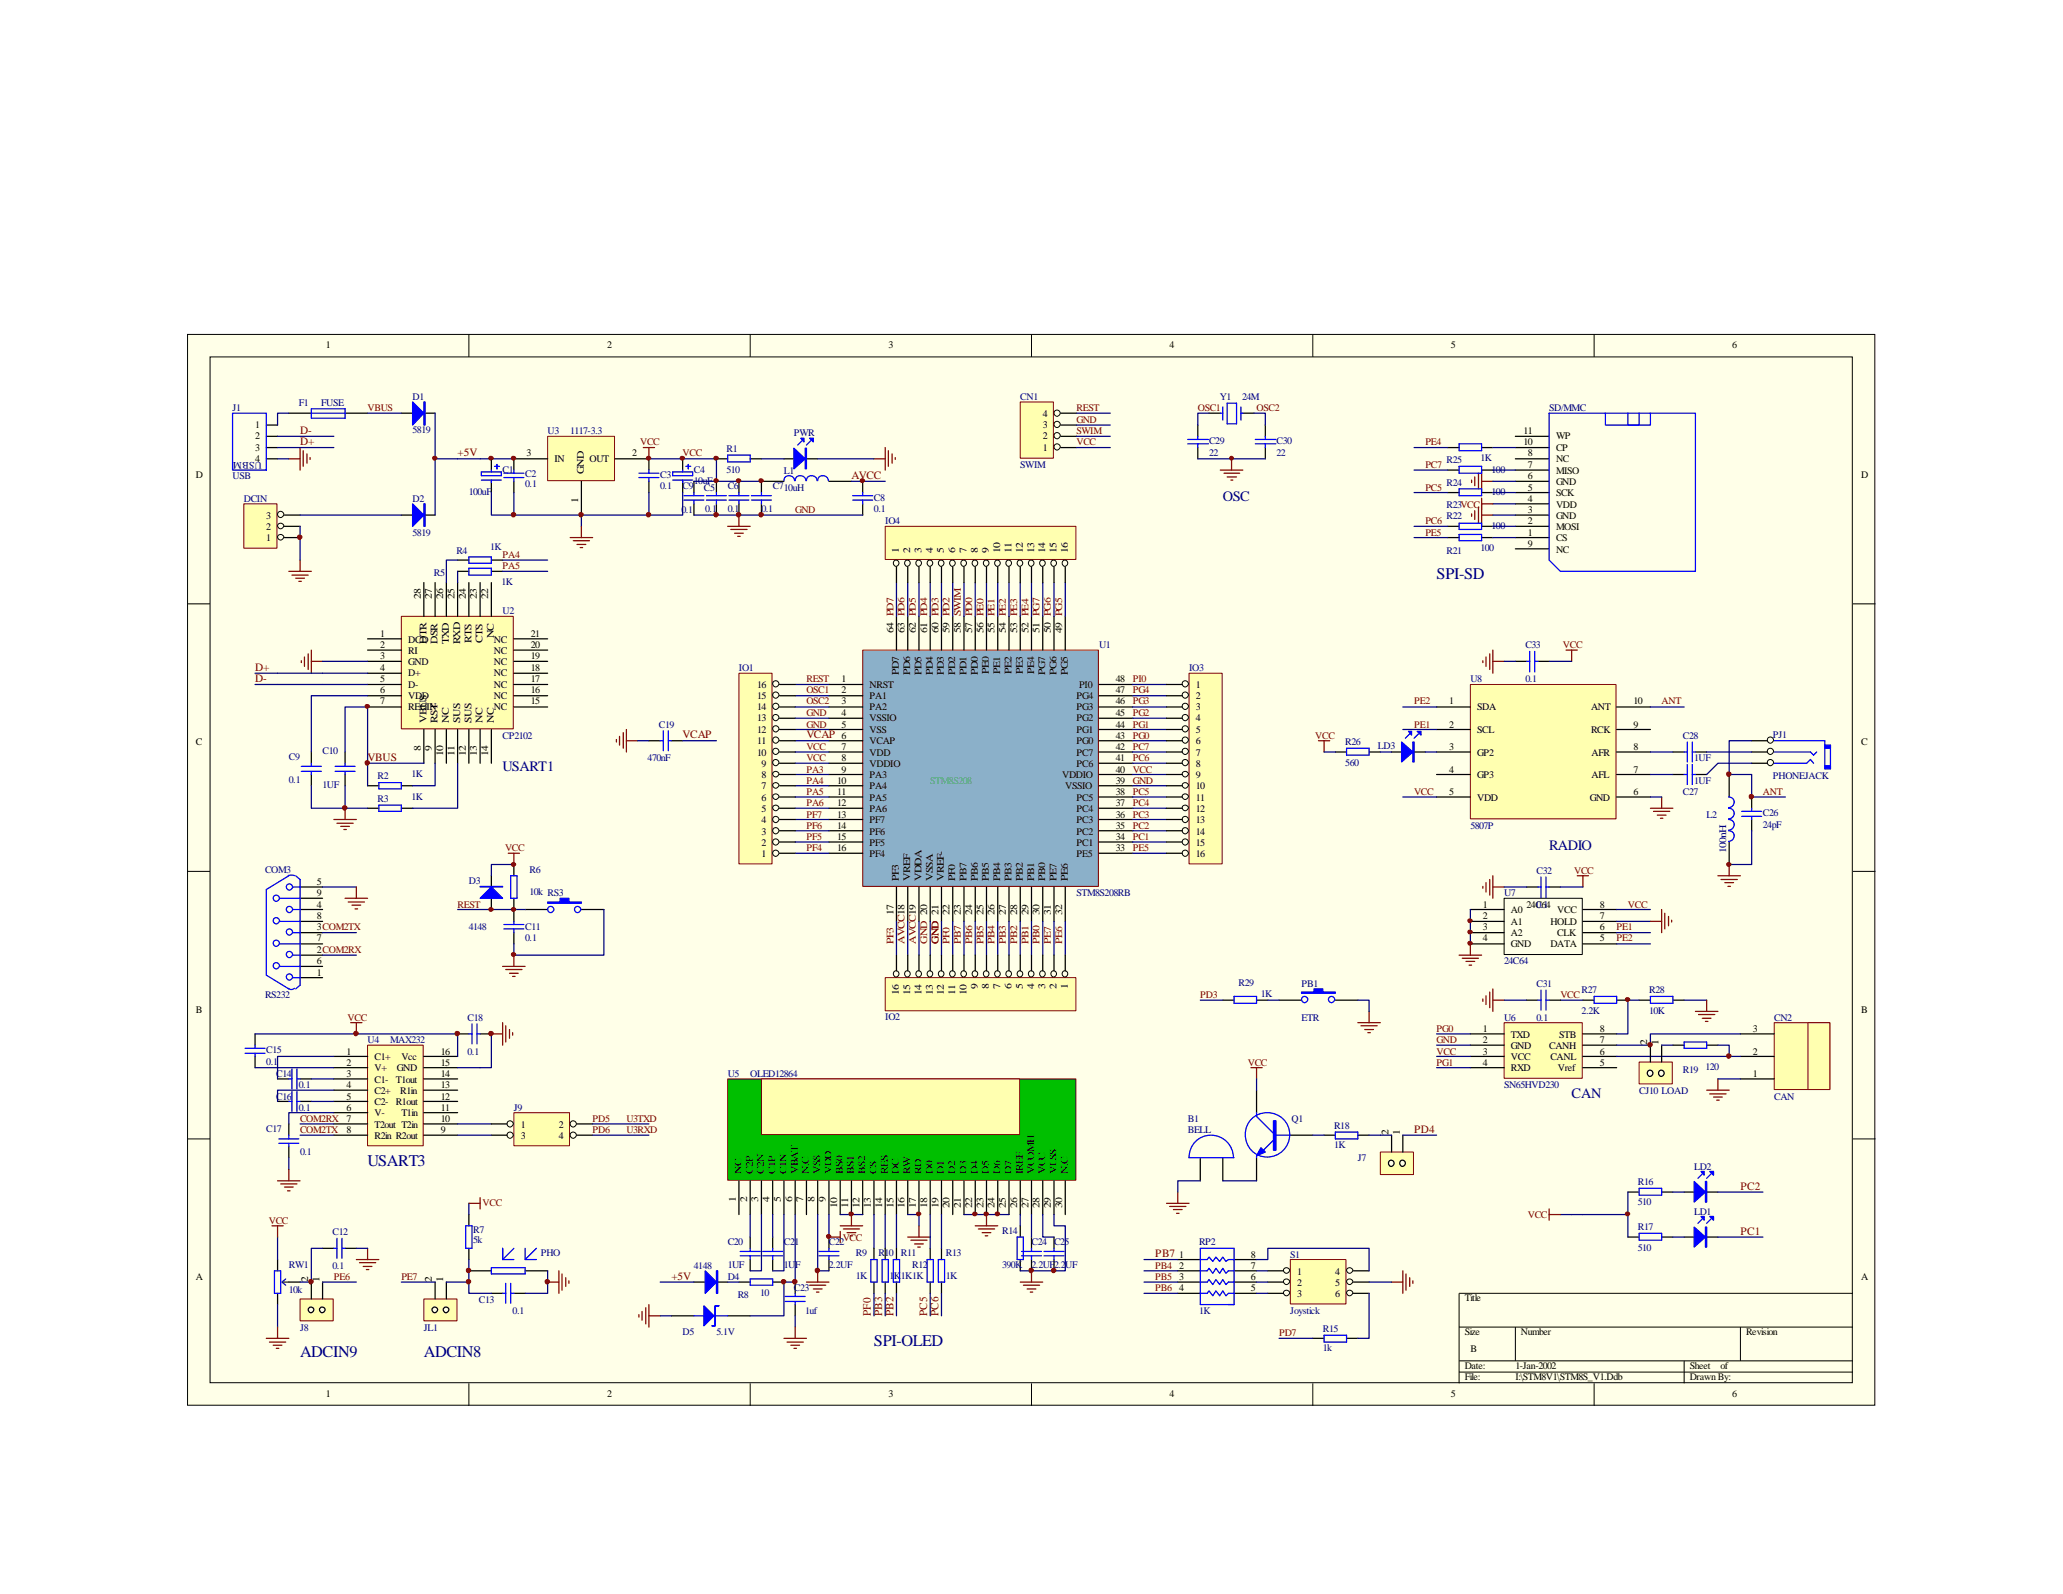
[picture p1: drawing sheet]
<svg xmlns="http://www.w3.org/2000/svg" width="279mm" height="216mm" viewBox="0 0 279 216" stroke-linecap="round" stroke-linejoin="round" font-family="sans-serif">
<defs><g id="words">
<g font-size="2.2" fill="#000080">
<text x="194.6" y="78.4">SPI-SD</text>
<text x="49.8" y="157.9">USART3</text>
<text x="40.6" y="183.8">ADCIN9</text>
<text x="57.4" y="183.8">ADCIN8</text>
<text x="118.4" y="182.3">SPI-OLED</text>
</g>
<g font-size="1.9" fill="#000080">
<text x="165.6" y="67.8">OSC</text>
<text x="68.1" y="104.5">USART1</text>
<text x="209.8" y="115.1">RADIO</text>
<text x="212.9" y="148.8">CAN</text>
</g>
<g font-size="1.5" fill="#800000">
<text x="40.6" y="58.8">D-</text>
<text x="40.6" y="60.3">D+</text>
<text x="62" y="61.8">+5V</text>
<text x="115.3" y="64.9">AVCC</text>
<text x="34.5" y="90.8">D+</text>
<text x="34.5" y="92.4">D-</text>
<text x="92.5" y="100">VCAP</text>
<text x="109.2" y="100">VCAP</text>
<text x="49.8" y="103">VBUS</text>
<text x="191.5" y="153.5">PD4</text>
<text x="235.7" y="161.1">PC2</text>
<text x="235.7" y="167.2">PC1</text>
<text x="90.9" y="173.3">+5V</text>
<text x="156.5" y="170.3">PB7</text>
<text x="117.9" y="178.2" transform="rotate(-90 117.9 178.2)">PF0</text>
<text x="119.5" y="178.2" transform="rotate(-90 119.5 178.2)">PB3</text>
<text x="121" y="178.2" transform="rotate(-90 121 178.2)">PB2</text>
<text x="125.6" y="178.2" transform="rotate(-90 125.6 178.2)">PC5</text>
<text x="127.1" y="178.2" transform="rotate(-90 127.1 178.2)">PC6</text>
</g>
<g font-size="1.4">
<text x="44.1" y="47.2">1</text>
<text x="82.2" y="47.2">2</text>
<text x="120.3" y="47.2">3</text>
<text x="158.4" y="47.2">4</text>
<text x="196.5" y="47.2">5</text>
<text x="234.6" y="47.2">6</text>
<text x="34.5" y="58">1</text>
<text x="34.5" y="59.5">2</text>
<text x="141.2" y="59.5">2</text>
<text x="141.2" y="58">3</text>
<text x="141.2" y="56.5">4</text>
<text x="206.3" y="58.8">11</text>
<text x="210.7" y="59.5">WP</text>
<text x="26.5" y="64.8">D</text>
<text x="34.5" y="62.6">4</text>
<text x="34.5" y="61">3</text>
<text x="71.3" y="61.8">3</text>
<text x="75.1" y="62.6">IN</text>
<text x="79.1" y="64.3" transform="rotate(-90 79.1 64.3)">GND</text>
<text x="79.8" y="62.6">OUT</text>
<text x="85.6" y="61.8">2</text>
<text x="141.2" y="61">1</text>
<text x="206.3" y="60.3">10</text>
<text x="206.9" y="64.9">6</text>
<text x="206.9" y="63.3">7</text>
<text x="206.9" y="61.8">8</text>
<text x="210.7" y="65.7">GND</text>
<text x="210.7" y="64.2">MISO</text>
<text x="210.7" y="62.6">NC</text>
<text x="210.7" y="61">CP</text>
<text x="252.1" y="64.8">D</text>
<text x="36.1" y="71.8">2</text>
<text x="36.1" y="70.3">3</text>
<text x="78.3" y="68.1" transform="rotate(-90 78.3 68.1)">1</text>
<text x="206.9" y="71">2</text>
<text x="206.9" y="69.5">3</text>
<text x="206.9" y="68">4</text>
<text x="206.9" y="66.5">5</text>
<text x="210.7" y="71.8">MOSI</text>
<text x="210.7" y="70.3">GND</text>
<text x="210.7" y="68.7">VDD</text>
<text x="210.7" y="67.2">SCK</text>
<text x="36.1" y="73.3">1</text>
<text x="121.8" y="74.9" transform="rotate(-90 121.8 74.9)">1</text>
<text x="123.3" y="74.9" transform="rotate(-90 123.3 74.9)">2</text>
<text x="124.8" y="74.9" transform="rotate(-90 124.8 74.9)">3</text>
<text x="126.3" y="74.9" transform="rotate(-90 126.3 74.9)">4</text>
<text x="127.8" y="74.9" transform="rotate(-90 127.8 74.9)">5</text>
<text x="129.4" y="74.9" transform="rotate(-90 129.4 74.9)">6</text>
<text x="130.9" y="74.9" transform="rotate(-90 130.9 74.9)">7</text>
<text x="132.4" y="74.9" transform="rotate(-90 132.4 74.9)">8</text>
<text x="133.9" y="74.9" transform="rotate(-90 133.9 74.9)">9</text>
<text x="135.5" y="74.9" transform="rotate(-90 135.5 74.9)">10</text>
<text x="137" y="74.9" transform="rotate(-90 137 74.9)">11</text>
<text x="138.5" y="74.9" transform="rotate(-90 138.5 74.9)">12</text>
<text x="140" y="74.9" transform="rotate(-90 140 74.9)">13</text>
<text x="141.6" y="74.9" transform="rotate(-90 141.6 74.9)">14</text>
<text x="143.1" y="74.9" transform="rotate(-90 143.1 74.9)">15</text>
<text x="144.6" y="74.9" transform="rotate(-90 144.6 74.9)">16</text>
<text x="206.9" y="72.6">1</text>
<text x="206.9" y="74.1">9</text>
<text x="210.7" y="73.3">CS</text>
<text x="210.7" y="74.8">NC</text>
<text x="57" y="81.2" transform="rotate(-90 57 81.2)">28</text>
<text x="58.5" y="81.2" transform="rotate(-90 58.5 81.2)">27</text>
<text x="60" y="81.2" transform="rotate(-90 60 81.2)">26</text>
<text x="61.6" y="81.2" transform="rotate(-90 61.6 81.2)">25</text>
<text x="63.1" y="81.2" transform="rotate(-90 63.1 81.2)">24</text>
<text x="64.6" y="81.2" transform="rotate(-90 64.6 81.2)">23</text>
<text x="66.1" y="81.2" transform="rotate(-90 66.1 81.2)">22</text>
<text x="51.5" y="86.3">1</text>
<text x="51.5" y="87.8">2</text>
<text x="51.5" y="89.3">3</text>
<text x="55.3" y="87">DCD</text>
<text x="55.3" y="88.6">RI</text>
<text x="57.7" y="87.2" transform="rotate(-90 57.7 87.2)">DTR</text>
<text x="59.3" y="87.2" transform="rotate(-90 59.3 87.2)">DSR</text>
<text x="60.8" y="87.3" transform="rotate(-90 60.8 87.3)">TXD</text>
<text x="62.3" y="87.3" transform="rotate(-90 62.3 87.3)">RXD</text>
<text x="63.8" y="87" transform="rotate(-90 63.8 87)">RTS</text>
<text x="65.4" y="87" transform="rotate(-90 65.4 87)">CTS</text>
<text x="66.9" y="86.4" transform="rotate(-90 66.9 86.4)">NC</text>
<text x="66.9" y="88.6">NC</text>
<text x="66.9" y="87">NC</text>
<text x="71.9" y="89.3">19</text>
<text x="71.9" y="87.8">20</text>
<text x="71.9" y="86.3">21</text>
<text x="121" y="85.8" transform="rotate(-90 121 85.8)">64 PD7</text>
<text x="122.5" y="85.8" transform="rotate(-90 122.5 85.8)">63 PD6</text>
<text x="124" y="85.8" transform="rotate(-90 124 85.8)">62 PD5</text>
<text x="125.6" y="85.8" transform="rotate(-90 125.6 85.8)">61 PD4</text>
<text x="127.1" y="85.8" transform="rotate(-90 127.1 85.8)">60 PD3</text>
<text x="128.6" y="85.8" transform="rotate(-90 128.6 85.8)">59 PD2</text>
<text x="130.1" y="85.8" transform="rotate(-90 130.1 85.8)">58 SWIM</text>
<text x="131.7" y="85.8" transform="rotate(-90 131.7 85.8)">57 PD0</text>
<text x="133.2" y="85.8" transform="rotate(-90 133.2 85.8)">56 PE0</text>
<text x="134.7" y="85.8" transform="rotate(-90 134.7 85.8)">55 PE1</text>
<text x="136.2" y="85.8" transform="rotate(-90 136.2 85.8)">54 PE2</text>
<text x="137.8" y="85.8" transform="rotate(-90 137.8 85.8)">53 PE3</text>
<text x="139.3" y="85.8" transform="rotate(-90 139.3 85.8)">52 PE4</text>
<text x="140.8" y="85.8" transform="rotate(-90 140.8 85.8)">51 PG7</text>
<text x="142.3" y="85.8" transform="rotate(-90 142.3 85.8)">50 PG6</text>
<text x="143.8" y="85.8" transform="rotate(-90 143.8 85.8)">49 PG5</text>
<text x="51.5" y="90.8">4</text>
<text x="51.5" y="92.4">5</text>
<text x="51.5" y="93.9">6</text>
<text x="51.5" y="95.4">7</text>
<text x="55.3" y="90.1">GND</text>
<text x="55.3" y="91.6">D+</text>
<text x="55.3" y="93.1">D-</text>
<text x="55.3" y="94.7">VDD</text>
<text x="66.9" y="94.7">NC</text>
<text x="66.9" y="93.1">NC</text>
<text x="66.9" y="91.6">NC</text>
<text x="66.9" y="90.1">NC</text>
<text x="71.9" y="95.4">15</text>
<text x="71.9" y="93.9">16</text>
<text x="71.9" y="92.4">17</text>
<text x="71.9" y="90.8">18</text>
<text x="102.5" y="94.7">15</text>
<text x="102.5" y="93.1">16</text>
<text x="114" y="92.4">1</text>
<text x="114" y="93.9">2</text>
<text x="114" y="95.4">3</text>
<text x="117.8" y="93.1">NRST</text>
<text x="117.8" y="94.7">PA1</text>
<text x="121.8" y="91.4" transform="rotate(-90 121.8 91.4)">PD7</text>
<text x="123.3" y="91.4" transform="rotate(-90 123.3 91.4)">PD6</text>
<text x="124.8" y="91.4" transform="rotate(-90 124.8 91.4)">PD5</text>
<text x="126.3" y="91.4" transform="rotate(-90 126.3 91.4)">PD4</text>
<text x="127.8" y="91.4" transform="rotate(-90 127.8 91.4)">PD3</text>
<text x="129.4" y="91.4" transform="rotate(-90 129.4 91.4)">PD2</text>
<text x="130.9" y="91.4" transform="rotate(-90 130.9 91.4)">PD1</text>
<text x="132.4" y="91.4" transform="rotate(-90 132.4 91.4)">PD0</text>
<text x="133.9" y="91.3" transform="rotate(-90 133.9 91.3)">PE0</text>
<text x="135.5" y="91.3" transform="rotate(-90 135.5 91.3)">PE1</text>
<text x="137" y="91.3" transform="rotate(-90 137 91.3)">PE2</text>
<text x="138.5" y="91.3" transform="rotate(-90 138.5 91.3)">PE3</text>
<text x="140" y="91.3" transform="rotate(-90 140 91.3)">PE4</text>
<text x="141.6" y="91.4" transform="rotate(-90 141.6 91.4)">PG7</text>
<text x="143.1" y="91.4" transform="rotate(-90 143.1 91.4)">PG6</text>
<text x="144.6" y="91.4" transform="rotate(-90 144.6 91.4)">PG5</text>
<text x="145.8" y="94.7">PG4</text>
<text x="146.1" y="93.1">PI0</text>
<text x="151.1" y="95.4">46</text>
<text x="151.1" y="93.9">47</text>
<text x="151.1" y="92.4">48</text>
<text x="162" y="93.1">1</text>
<text x="162" y="94.7">2</text>
<text x="196.3" y="95.4">1</text>
<text x="221.2" y="95.4">10</text>
<text x="26.5" y="100.9">C</text>
<text x="55.3" y="96.2">REGIN</text>
<text x="57" y="101.7" transform="rotate(-90 57 101.7)">8</text>
<text x="57.7" y="97.9" transform="rotate(-90 57.7 97.9)">VBUS</text>
<text x="58.5" y="101.7" transform="rotate(-90 58.5 101.7)">9</text>
<text x="59.3" y="97.9" transform="rotate(-90 59.3 97.9)">RST</text>
<text x="60.8" y="97.9" transform="rotate(-90 60.8 97.9)">NC</text>
<text x="62.3" y="97.9" transform="rotate(-90 62.3 97.9)">SUS</text>
<text x="63.8" y="97.9" transform="rotate(-90 63.8 97.9)">SUS</text>
<text x="65.4" y="97.9" transform="rotate(-90 65.4 97.9)">NC</text>
<text x="66.9" y="97.9" transform="rotate(-90 66.9 97.9)">NC</text>
<text x="66.9" y="96.2">NC</text>
<text x="102.5" y="100.8">11</text>
<text x="102.5" y="99.3">12</text>
<text x="102.5" y="97.7">13</text>
<text x="102.5" y="96.2">14</text>
<text x="114" y="96.9">4</text>
<text x="114" y="98.6">5</text>
<text x="114" y="100.1">6</text>
<text x="114" y="101.6">7</text>
<text x="117.8" y="96.2">PA2</text>
<text x="117.8" y="97.7">VSSIO</text>
<text x="117.8" y="99.3">VSS</text>
<text x="117.8" y="100.8">VCAP</text>
<text x="145.8" y="100.8">PG0</text>
<text x="145.8" y="99.3">PG1</text>
<text x="145.8" y="97.7">PG2</text>
<text x="145.8" y="96.2">PG3</text>
<text x="151.1" y="101.6">42</text>
<text x="151.1" y="100.1">43</text>
<text x="151.1" y="98.6">44</text>
<text x="151.1" y="96.9">45</text>
<text x="162" y="96.2">3</text>
<text x="162" y="97.7">4</text>
<text x="162" y="99.3">5</text>
<text x="162" y="100.8">6</text>
<text x="196.3" y="98.6">2</text>
<text x="196.3" y="101.6">3</text>
<text x="200.1" y="96.2">SDA</text>
<text x="200.1" y="99.3">SCL</text>
<text x="215.5" y="99.3">RCK</text>
<text x="215.5" y="96.2">ANT</text>
<text x="221.2" y="101.6">8</text>
<text x="221.2" y="98.6">9</text>
<text x="252.1" y="100.9">C</text>
<text x="60" y="102.4" transform="rotate(-90 60 102.4)">10</text>
<text x="61.6" y="102.4" transform="rotate(-90 61.6 102.4)">11</text>
<text x="63.1" y="102.4" transform="rotate(-90 63.1 102.4)">12</text>
<text x="64.6" y="102.4" transform="rotate(-90 64.6 102.4)">13</text>
<text x="66.1" y="102.4" transform="rotate(-90 66.1 102.4)">14</text>
<text x="102.5" y="102.4">10</text>
<text x="103.1" y="106.9">7</text>
<text x="103.1" y="105.4">8</text>
<text x="103.1" y="103.9">9</text>
<text x="113.4" y="106.2">10</text>
<text x="113.4" y="107.7">11</text>
<text x="114" y="103.1">8</text>
<text x="114" y="104.6">9</text>
<text x="117.8" y="102.4">VDD</text>
<text x="117.8" y="103.9">VDDIO</text>
<text x="117.8" y="105.4">PA3</text>
<text x="117.8" y="106.9">PA4</text>
<text x="143.8" y="105.4">VDDIO</text>
<text x="144.3" y="106.9">VSSIO</text>
<text x="145.8" y="103.9">PC6</text>
<text x="145.8" y="102.4">PC7</text>
<text x="151.1" y="107.7">38</text>
<text x="151.1" y="106.2">39</text>
<text x="151.1" y="103.1">41</text>
<text x="151.1" y="104.6">40</text>
<text x="162" y="102.4">7</text>
<text x="162" y="103.9">8</text>
<text x="162" y="105.4">9</text>
<text x="162" y="106.9">10</text>
<text x="196.3" y="104.6">4</text>
<text x="196.3" y="107.7">5</text>
<text x="200.1" y="102.4">GP2</text>
<text x="200.1" y="105.4">GP3</text>
<text x="215.6" y="105.4">AFL</text>
<text x="215.6" y="102.4">AFR</text>
<text x="221.2" y="107.7">6</text>
<text x="221.2" y="104.6">7</text>
<text x="103.1" y="113">3</text>
<text x="103.1" y="111.5">4</text>
<text x="103.1" y="110">5</text>
<text x="103.1" y="108.5">6</text>
<text x="113.4" y="109.2">12</text>
<text x="113.4" y="110.7">13</text>
<text x="113.4" y="112.3">14</text>
<text x="113.4" y="113.8">15</text>
<text x="117.8" y="108.5">PA5</text>
<text x="117.8" y="110">PA6</text>
<text x="117.8" y="111.5">PF7</text>
<text x="117.8" y="113">PF6</text>
<text x="145.8" y="113">PC2</text>
<text x="145.8" y="111.5">PC3</text>
<text x="145.8" y="110">PC4</text>
<text x="145.8" y="108.5">PC5</text>
<text x="151.1" y="113.8">34</text>
<text x="151.1" y="112.3">35</text>
<text x="151.1" y="110.7">36</text>
<text x="151.1" y="109.2">37</text>
<text x="162" y="108.5">11</text>
<text x="162" y="110">12</text>
<text x="162" y="111.5">13</text>
<text x="162" y="113">14</text>
<text x="200.1" y="108.5">VDD</text>
<text x="215.3" y="108.5">GND</text>
<text x="42.9" y="119.9">5</text>
<text x="103.1" y="116.1">1</text>
<text x="103.1" y="114.6">2</text>
<text x="113.4" y="115.3">16</text>
<text x="117.8" y="114.6">PF5</text>
<text x="117.8" y="116.1">PF4</text>
<text x="121.8" y="119.3" transform="rotate(-90 121.8 119.3)">PF3</text>
<text x="123.3" y="119.3" transform="rotate(-90 123.3 119.3)">VREF</text>
<text x="124.8" y="119.3" transform="rotate(-90 124.8 119.3)">VDDA</text>
<text x="126.3" y="119.3" transform="rotate(-90 126.3 119.3)">VSSA</text>
<text x="127.8" y="119.3" transform="rotate(-90 127.8 119.3)">VREF-</text>
<text x="129.4" y="119.3" transform="rotate(-90 129.4 119.3)">PF0</text>
<text x="130.9" y="119.3" transform="rotate(-90 130.9 119.3)">PB7</text>
<text x="132.4" y="119.3" transform="rotate(-90 132.4 119.3)">PB6</text>
<text x="133.9" y="119.3" transform="rotate(-90 133.9 119.3)">PB5</text>
<text x="135.5" y="119.3" transform="rotate(-90 135.5 119.3)">PB4</text>
<text x="137" y="119.3" transform="rotate(-90 137 119.3)">PB3</text>
<text x="138.5" y="119.3" transform="rotate(-90 138.5 119.3)">PB2</text>
<text x="140" y="119.3" transform="rotate(-90 140 119.3)">PB1</text>
<text x="141.6" y="119.3" transform="rotate(-90 141.6 119.3)">PB0</text>
<text x="143.1" y="119.3" transform="rotate(-90 143.1 119.3)">PE7</text>
<text x="144.6" y="119.3" transform="rotate(-90 144.6 119.3)">PE6</text>
<text x="145.8" y="116.1">PE5</text>
<text x="145.8" y="114.6">PC1</text>
<text x="151.1" y="115.3">33</text>
<text x="162" y="114.6">15</text>
<text x="162" y="116.1">16</text>
<text x="42.9" y="126">3COM2TX</text>
<text x="42.9" y="124.5">8</text>
<text x="42.9" y="122.9">4</text>
<text x="42.9" y="121.4">9</text>
<text x="121" y="123.9" transform="rotate(-90 121 123.9)">17</text>
<text x="128.6" y="123.9" transform="rotate(-90 128.6 123.9)">22</text>
<text x="130.1" y="123.9" transform="rotate(-90 130.1 123.9)">23</text>
<text x="131.7" y="123.9" transform="rotate(-90 131.7 123.9)">24</text>
<text x="133.2" y="123.9" transform="rotate(-90 133.2 123.9)">25</text>
<text x="134.7" y="123.9" transform="rotate(-90 134.7 123.9)">26</text>
<text x="136.2" y="123.9" transform="rotate(-90 136.2 123.9)">27</text>
<text x="137.8" y="123.9" transform="rotate(-90 137.8 123.9)">28</text>
<text x="139.3" y="123.9" transform="rotate(-90 139.3 123.9)">29</text>
<text x="140.8" y="123.9" transform="rotate(-90 140.8 123.9)">30</text>
<text x="142.3" y="123.9" transform="rotate(-90 142.3 123.9)">31</text>
<text x="143.8" y="123.9" transform="rotate(-90 143.8 123.9)">32</text>
<text x="200.8" y="122.9">1</text>
<text x="200.8" y="124.5">2</text>
<text x="200.8" y="126">3</text>
<text x="204.6" y="123.7">A0</text>
<text x="204.6" y="125.2">A1</text>
<text x="206.8" y="122.9">24C64</text>
<text x="210" y="125.2">HOLD</text>
<text x="210.9" y="123.7">VCC</text>
<text x="216.7" y="126">6</text>
<text x="216.7" y="124.5">7</text>
<text x="216.7" y="122.9">8</text>
<text x="42.9" y="130.6">6</text>
<text x="42.9" y="129">2COM2RX</text>
<text x="42.9" y="127.5">7</text>
<text x="200.8" y="127.5">4</text>
<text x="204.6" y="126.7">A2</text>
<text x="204.6" y="128.3">GND</text>
<text x="210" y="128.3">DATA</text>
<text x="210.9" y="126.7">CLK</text>
<text x="216.7" y="127.5">5</text>
<text x="26.5" y="137.2">B</text>
<text x="42.9" y="132.2">1</text>
<text x="121.8" y="134.7" transform="rotate(-90 121.8 134.7)">16</text>
<text x="123.3" y="134.7" transform="rotate(-90 123.3 134.7)">15</text>
<text x="124.8" y="134.7" transform="rotate(-90 124.8 134.7)">14</text>
<text x="126.3" y="134.7" transform="rotate(-90 126.3 134.7)">13</text>
<text x="127.8" y="134.7" transform="rotate(-90 127.8 134.7)">12</text>
<text x="129.4" y="134.7" transform="rotate(-90 129.4 134.7)">11</text>
<text x="130.9" y="134.7" transform="rotate(-90 130.9 134.7)">10</text>
<text x="132.4" y="133.9" transform="rotate(-90 132.4 133.9)">9</text>
<text x="133.9" y="133.9" transform="rotate(-90 133.9 133.9)">8</text>
<text x="135.5" y="133.9" transform="rotate(-90 135.5 133.9)">7</text>
<text x="137" y="133.9" transform="rotate(-90 137 133.9)">6</text>
<text x="138.5" y="133.9" transform="rotate(-90 138.5 133.9)">5</text>
<text x="140" y="133.9" transform="rotate(-90 140 133.9)">4</text>
<text x="141.6" y="133.9" transform="rotate(-90 141.6 133.9)">3</text>
<text x="143.1" y="133.9" transform="rotate(-90 143.1 133.9)">2</text>
<text x="144.6" y="133.9" transform="rotate(-90 144.6 133.9)">1</text>
<text x="252.1" y="137.2">B</text>
<text x="46.9" y="142.8">1</text>
<text x="50.7" y="143.6">C1+</text>
<text x="54.4" y="143.6">Vcc</text>
<text x="59.7" y="142.8">16</text>
<text x="200.8" y="139.8">1</text>
<text x="200.8" y="141.3">2</text>
<text x="200.8" y="142.8">3</text>
<text x="204.6" y="140.5">TXD</text>
<text x="204.6" y="142.1">GND</text>
<text x="204.6" y="143.6">VCC</text>
<text x="209.8" y="142.1">CANH</text>
<text x="210" y="143.6">CANL</text>
<text x="211.2" y="140.5">STB</text>
<text x="216.7" y="141.3">7</text>
<text x="216.7" y="139.8">8</text>
<text x="216.7" y="142.8">6</text>
<text x="223.1" y="141.6" transform="rotate(-90 223.1 141.6)">2</text>
<text x="224.6" y="141.6" transform="rotate(-90 224.6 141.6)">1</text>
<text x="237.4" y="142.8">2</text>
<text x="237.4" y="139.8">3</text>
<text x="46.9" y="144.4">2</text>
<text x="46.9" y="145.9">3</text>
<text x="46.9" y="147.4">4</text>
<text x="46.9" y="148.9">5</text>
<text x="50.7" y="145.1">V+</text>
<text x="50.7" y="146.6">C1-</text>
<text x="50.7" y="148.2">C2+</text>
<text x="50.7" y="149.7">C2-</text>
<text x="53.6" y="149.7">R1out</text>
<text x="53.6" y="146.6">T1out</text>
<text x="53.8" y="145.1">GND</text>
<text x="54.2" y="148.2">R1in</text>
<text x="59.7" y="148.9">12</text>
<text x="59.7" y="145.9">14</text>
<text x="59.7" y="144.4">15</text>
<text x="59.7" y="147.4">13</text>
<text x="200.8" y="144.4">4</text>
<text x="204.6" y="145.1">RXD</text>
<text x="211" y="145.1">Vref</text>
<text x="216.7" y="144.4">5</text>
<text x="237.4" y="145.9">1</text>
<text x="46.9" y="150.5">6</text>
<text x="46.9" y="152">7</text>
<text x="46.9" y="153.5">8</text>
<text x="50.7" y="151.2">V-</text>
<text x="50.7" y="152.7">T2out T2in</text>
<text x="50.7" y="154.3">R2in R2out</text>
<text x="54.4" y="151.2">T1in</text>
<text x="59.7" y="153.5">9</text>
<text x="59.7" y="152">10</text>
<text x="59.7" y="150.5">11</text>
<text x="70.5" y="152.7">1</text>
<text x="70.5" y="154.3">3</text>
<text x="75.7" y="152.7">2</text>
<text x="75.7" y="154.3">4</text>
<text x="188" y="153.8" transform="rotate(-90 188 153.8)">2</text>
<text x="189.6" y="153.8" transform="rotate(-90 189.6 153.8)">1</text>
<text x="100.4" y="159" transform="rotate(-90 100.4 159)">NC</text>
<text x="101.9" y="159" transform="rotate(-90 101.9 159)">C2P</text>
<text x="103.5" y="159" transform="rotate(-90 103.5 159)">C2N</text>
<text x="105" y="159" transform="rotate(-90 105 159)">C1P</text>
<text x="106.5" y="159" transform="rotate(-90 106.5 159)">C1N</text>
<text x="108" y="159" transform="rotate(-90 108 159)">VBAT</text>
<text x="109.6" y="159" transform="rotate(-90 109.6 159)">N.C</text>
<text x="111.1" y="159" transform="rotate(-90 111.1 159)">VSS</text>
<text x="112.6" y="159" transform="rotate(-90 112.6 159)">VDD</text>
<text x="114.1" y="159" transform="rotate(-90 114.1 159)">BS0</text>
<text x="115.7" y="159" transform="rotate(-90 115.7 159)">BS1</text>
<text x="117.2" y="159" transform="rotate(-90 117.2 159)">BS2</text>
<text x="118.7" y="159" transform="rotate(-90 118.7 159)">CS</text>
<text x="120.2" y="159" transform="rotate(-90 120.2 159)">RES</text>
<text x="121.8" y="159" transform="rotate(-90 121.8 159)">DC</text>
<text x="123.3" y="159" transform="rotate(-90 123.3 159)">RW</text>
<text x="124.8" y="159" transform="rotate(-90 124.8 159)">RD</text>
<text x="126.3" y="159" transform="rotate(-90 126.3 159)">D0</text>
<text x="127.8" y="159" transform="rotate(-90 127.8 159)">D1</text>
<text x="129.4" y="159" transform="rotate(-90 129.4 159)">D2</text>
<text x="130.9" y="159" transform="rotate(-90 130.9 159)">D3</text>
<text x="132.4" y="159" transform="rotate(-90 132.4 159)">D4</text>
<text x="133.9" y="159" transform="rotate(-90 133.9 159)">D5</text>
<text x="135.5" y="159" transform="rotate(-90 135.5 159)">D6</text>
<text x="137" y="159" transform="rotate(-90 137 159)">D7</text>
<text x="138.5" y="159" transform="rotate(-90 138.5 159)">IREF</text>
<text x="140" y="159" transform="rotate(-90 140 159)">VCOMH</text>
<text x="141.6" y="159" transform="rotate(-90 141.6 159)">VCC</text>
<text x="143.1" y="159" transform="rotate(-90 143.1 159)">VLSS</text>
<text x="144.6" y="159" transform="rotate(-90 144.6 159)">N.C</text>
<text x="99.7" y="162.8" transform="rotate(-90 99.7 162.8)">1</text>
<text x="101.2" y="162.8" transform="rotate(-90 101.2 162.8)">2</text>
<text x="102.7" y="162.8" transform="rotate(-90 102.7 162.8)">3</text>
<text x="104.2" y="162.8" transform="rotate(-90 104.2 162.8)">4</text>
<text x="105.7" y="162.8" transform="rotate(-90 105.7 162.8)">5</text>
<text x="107.3" y="162.8" transform="rotate(-90 107.3 162.8)">6</text>
<text x="108.8" y="162.8" transform="rotate(-90 108.8 162.8)">7</text>
<text x="110.3" y="162.8" transform="rotate(-90 110.3 162.8)">8</text>
<text x="111.8" y="162.8" transform="rotate(-90 111.8 162.8)">9</text>
<text x="113.4" y="163.6" transform="rotate(-90 113.4 163.6)">10</text>
<text x="114.9" y="163.6" transform="rotate(-90 114.9 163.6)">11</text>
<text x="116.4" y="163.6" transform="rotate(-90 116.4 163.6)">12</text>
<text x="117.9" y="163.6" transform="rotate(-90 117.9 163.6)">13</text>
<text x="119.5" y="163.6" transform="rotate(-90 119.5 163.6)">14</text>
<text x="121" y="163.6" transform="rotate(-90 121 163.6)">15</text>
<text x="122.5" y="163.6" transform="rotate(-90 122.5 163.6)">16</text>
<text x="124" y="163.6" transform="rotate(-90 124 163.6)">17</text>
<text x="125.6" y="163.6" transform="rotate(-90 125.6 163.6)">18</text>
<text x="127.1" y="163.6" transform="rotate(-90 127.1 163.6)">19</text>
<text x="128.6" y="163.6" transform="rotate(-90 128.6 163.6)">20</text>
<text x="130.1" y="163.6" transform="rotate(-90 130.1 163.6)">21</text>
<text x="131.7" y="163.6" transform="rotate(-90 131.7 163.6)">22</text>
<text x="133.2" y="163.6" transform="rotate(-90 133.2 163.6)">23</text>
<text x="134.7" y="163.6" transform="rotate(-90 134.7 163.6)">24</text>
<text x="136.2" y="163.6" transform="rotate(-90 136.2 163.6)">25</text>
<text x="137.8" y="163.6" transform="rotate(-90 137.8 163.6)">26</text>
<text x="139.3" y="163.6" transform="rotate(-90 139.3 163.6)">27</text>
<text x="140.8" y="163.6" transform="rotate(-90 140.8 163.6)">28</text>
<text x="142.3" y="163.6" transform="rotate(-90 142.3 163.6)">29</text>
<text x="143.8" y="163.6" transform="rotate(-90 143.8 163.6)">30</text>
<text x="26.5" y="173.4">A</text>
<text x="41.7" y="173.7" transform="rotate(-90 41.7 173.7)">2</text>
<text x="43.3" y="173.7" transform="rotate(-90 43.3 173.7)">1</text>
<text x="58.5" y="173.7" transform="rotate(-90 58.5 173.7)">2</text>
<text x="60" y="173.7" transform="rotate(-90 60 173.7)">1</text>
<text x="159.7" y="170.3">1</text>
<text x="159.7" y="171.9">2</text>
<text x="159.7" y="173.4">3</text>
<text x="169.4" y="170.3">8</text>
<text x="169.4" y="171.9">7</text>
<text x="169.4" y="173.4">6</text>
<text x="175.7" y="172.6">1</text>
<text x="180.8" y="172.6">4</text>
<text x="252.1" y="173.4">A</text>
<text x="159.7" y="174.9">4</text>
<text x="169.4" y="174.9">5</text>
<text x="175.7" y="174.2">2</text>
<text x="175.7" y="175.7">3</text>
<text x="180.8" y="174.2">5</text>
<text x="180.8" y="175.7">6</text>
<text x="198.4" y="176.3">Title</text>
<text x="198.4" y="180.8">Size</text>
<text x="198.4" y="185.4">Date:</text>
<text x="199.1" y="183.1">B</text>
<text x="205.2" y="185.4">1-Jan-2002</text>
<text x="206" y="180.8">Number</text>
<text x="228.9" y="185.4">Sheet</text>
<text x="233" y="185.4">of</text>
<text x="236.5" y="180.8">Revision</text>
<text x="44.1" y="189.2">1</text>
<text x="82.2" y="189.2">2</text>
<text x="120.3" y="189.2">3</text>
<text x="158.4" y="189.2">4</text>
<text x="196.5" y="189.2">5</text>
<text x="198.4" y="186.9">File:</text>
<text x="205.2" y="186.9">I:\STM8V1\STM8S_V1.Ddb</text>
<text x="228.9" y="186.9">Drawn By:</text>
<text x="234.6" y="189.2">6</text>
</g>
<g font-size="1.4" fill="#000080">
<text x="31.5" y="55.7">J1</text>
<text x="40.5" y="54.9">F1</text>
<text x="43.5" y="54.9">FUSE</text>
<text x="55.9" y="54.2">D1</text>
<text x="55.9" y="58.7">5819</text>
<text x="74.2" y="58.8">U3</text>
<text x="77.2" y="58.8">1117-3.3</text>
<text x="107.5" y="59.1">PWR</text>
<text x="138.2" y="54.2">CN1</text>
<text x="165.2" y="54.2">Y1</text>
<text x="168.2" y="54.2">24M</text>
<text x="209.8" y="55.7">SD/MMC</text>
<text x="31.5" y="64.9">USB</text>
<text x="35.5" y="62.6" transform="rotate(-180 35.5 62.6)">USBM</text>
<text x="68.1" y="64">C1</text>
<text x="71.1" y="64.6">C2</text>
<text x="71.1" y="66">0.1</text>
<text x="89.4" y="64.8">C3</text>
<text x="94" y="64">C4</text>
<text x="94" y="65.5">10uF</text>
<text x="98.4" y="61.2">R1</text>
<text x="98.4" y="64">510</text>
<text x="106.2" y="64.2">L1</text>
<text x="138.2" y="63.3">SWIM</text>
<text x="163.7" y="60.2">C29</text>
<text x="163.7" y="61.7">22</text>
<text x="172.9" y="60.2">C30</text>
<text x="172.9" y="61.7">22</text>
<text x="195.9" y="65.8">R24</text>
<text x="195.9" y="62.7">R25</text>
<text x="200.5" y="62.5">1K</text>
<text x="202" y="64">100</text>
<text x="33" y="68">DCIN</text>
<text x="55.9" y="68">D2</text>
<text x="63.5" y="67.1">100uF</text>
<text x="89.4" y="66.3">0.1</text>
<text x="92.3" y="69.5">0.1</text>
<text x="92.5" y="66.3">C9</text>
<text x="95.3" y="66.5">C5</text>
<text x="95.5" y="69.3">0.1</text>
<text x="98.6" y="66.3">C6</text>
<text x="98.6" y="69.3">0.1</text>
<text x="103.1" y="69.3">0.1</text>
<text x="104.6" y="66.3">C710uH</text>
<text x="118.4" y="67.8">C8</text>
<text x="118.4" y="69.3">0.1</text>
<text x="119.9" y="71">IO4</text>
<text x="195.9" y="70.4">R22</text>
<text x="195.9" y="68.8">R23VCC</text>
<text x="202" y="71.6">100</text>
<text x="202" y="67.1">100</text>
<text x="55.9" y="72.6">5819</text>
<text x="61.8" y="75">R4</text>
<text x="66.4" y="74.5">1K</text>
<text x="195.9" y="75">R21</text>
<text x="200.5" y="74.7">100</text>
<text x="58.8" y="78.1">R5</text>
<text x="67.9" y="79.2">1K</text>
<text x="68.1" y="83.2">U2</text>
<text x="148.8" y="87.8">U1</text>
<text x="206.6" y="87.8">C33</text>
<text x="100.1" y="90.8">IO1</text>
<text x="161" y="90.8">IO3</text>
<text x="199.1" y="92.4">U8</text>
<text x="206.6" y="92.4">0.1</text>
<text x="68.1" y="100.1">CP2102</text>
<text x="89.2" y="98.6">C19</text>
<text x="182.2" y="100.9">R26</text>
<text x="186.6" y="101.4">LD3</text>
<text x="227.9" y="100.1">C28</text>
<text x="240.1" y="99.9">PJ1</text>
<text x="39.1" y="103">C9</text>
<text x="39.1" y="106">0.1</text>
<text x="43.7" y="102.2">C10</text>
<text x="43.7" y="106.8">1UF</text>
<text x="51.1" y="105.6">R2</text>
<text x="55.7" y="105.2">1K</text>
<text x="87.7" y="103.1">470nF</text>
<text x="182.2" y="103.7">560</text>
<text x="227.9" y="107.7">C27</text>
<text x="229.4" y="103.1">1UF</text>
<text x="229.4" y="106.2">1UF</text>
<text x="240.1" y="105.6">PHONEJACK</text>
<text x="51.1" y="108.6">R3</text>
<text x="55.7" y="108.3">1K</text>
<text x="199.1" y="112.3">5807P</text>
<text x="231.1" y="110.7">L2</text>
<text x="238.8" y="110.6">C26</text>
<text x="238.8" y="112.1">24pF</text>
<text x="35.9" y="118.2">COM3</text>
<text x="63.5" y="119.7">D3</text>
<text x="71.7" y="118.2">R6</text>
<text x="208.1" y="118.4">C32</text>
<text x="233.8" y="115.6" transform="rotate(-90 233.8 115.6)">100nH</text>
<text x="63.5" y="125.9">4148</text>
<text x="71.1" y="125.9">C11</text>
<text x="71.7" y="121.2">10k RS3</text>
<text x="145.8" y="121.4">STM8S208RB</text>
<text x="203.7" y="121.4">U7</text>
<text x="208.1" y="122.9">0.1</text>
<text x="71.1" y="127.4">0.1</text>
<text x="203.7" y="130.6">24C64</text>
<text x="35.9" y="135.2">RS232</text>
<text x="167.7" y="133.5">R29</text>
<text x="170.8" y="135">1K</text>
<text x="176.3" y="133.7">PB1</text>
<text x="208.1" y="133.7">C31</text>
<text x="214.2" y="134.5">R27</text>
<text x="214.2" y="137.3">2.2K</text>
<text x="223.4" y="134.5">R28</text>
<text x="223.4" y="137.3">10K</text>
<text x="36.1" y="142.7">C15</text>
<text x="49.8" y="141.3">U4</text>
<text x="52.8" y="141.3">MAX232</text>
<text x="63.3" y="138.3">C18</text>
<text x="63.3" y="142.8">0.1</text>
<text x="119.9" y="138.1">IO2</text>
<text x="176.3" y="138.3">ETR</text>
<text x="203.7" y="138.3">U6</text>
<text x="208.1" y="138.3">0.1</text>
<text x="240.3" y="138.3">CN2</text>
<text x="36.1" y="144.2">0.1</text>
<text x="37.4" y="145.9">C14</text>
<text x="37.4" y="148.9">C16</text>
<text x="40.5" y="147.4">0.1</text>
<text x="98.6" y="145.9">U5</text>
<text x="101.6" y="145.9">OLED12864</text>
<text x="203.7" y="147.4">SN65HVD230</text>
<text x="222" y="148.2">CJ10 LOAD</text>
<text x="227.9" y="145.3">R19</text>
<text x="231" y="144.9">120</text>
<text x="240.3" y="148.9">CAN</text>
<text x="36.1" y="153.3">C17</text>
<text x="40.5" y="150.5">0.1</text>
<text x="69.6" y="150.5">J9</text>
<text x="160.9" y="152">B1</text>
<text x="160.9" y="153.5">BELL</text>
<text x="174.9" y="152">Q1</text>
<text x="180.7" y="152.9">R18</text>
<text x="180.7" y="155.5">1K</text>
<text x="40.6" y="156.4">0.1</text>
<text x="183.9" y="157.3">J7</text>
<text x="221.8" y="160.5">R16</text>
<text x="229.4" y="158.4">LD2</text>
<text x="45" y="167.3">C12</text>
<text x="64.1" y="167">R7</text>
<text x="135.7" y="167.1">R14</text>
<text x="221.8" y="163.2">510</text>
<text x="221.8" y="166.6">R17</text>
<text x="229.4" y="164.5">LD1</text>
<text x="39.1" y="171.7">RW1</text>
<text x="45" y="171.9">0.1</text>
<text x="64.1" y="168.3">5k</text>
<text x="73.2" y="170.2">PHO</text>
<text x="94" y="171.9">4148</text>
<text x="98.6" y="168.7">C20</text>
<text x="98.6" y="171.7">1UF</text>
<text x="98.6" y="173.4">D4</text>
<text x="106.2" y="168.7">C21</text>
<text x="106.2" y="171.7">1UF</text>
<text x="112.3" y="168.7">C22</text>
<text x="112.3" y="171.7">2.2UF</text>
<text x="115.9" y="170.2">R9</text>
<text x="115.9" y="173.2">1K</text>
<text x="119" y="170.2">R10 R11</text>
<text x="120.5" y="173.2">1K</text>
<text x="122" y="173.2">1K1K</text>
<text x="123.5" y="171.7">R12</text>
<text x="128.1" y="170.2">R13</text>
<text x="128.1" y="173.2">1K</text>
<text x="135.7" y="171.7">390K</text>
<text x="139.7" y="168.7">C24 C25</text>
<text x="139.7" y="171.7">2.2UF2.2</text>
<text x="144.3" y="171.7">UF</text>
<text x="162.4" y="168.7">RP2</text>
<text x="174.8" y="170.3">S1</text>
<text x="221.8" y="169.4">510</text>
<text x="39.1" y="175.1">10k</text>
<text x="64.9" y="176.4">C13</text>
<text x="69.4" y="178">0.1</text>
<text x="99.9" y="175.9">R8</text>
<text x="103" y="175.5">10</text>
<text x="107.5" y="174.9">C23</text>
<text x="109.1" y="178">1uf</text>
<text x="162.4" y="178">1K</text>
<text x="174.8" y="178">Joystick</text>
<text x="40.6" y="180.3">J8</text>
<text x="57.4" y="180.3">JL1</text>
<text x="92.5" y="180.8">D5</text>
<text x="97" y="180.8">5.1V</text>
<text x="179.2" y="180.4">R15</text>
<text x="179.2" y="183">1k</text>
</g>
<g font-size="1.4" fill="#800000">
<text x="49.8" y="55.7">VBUS</text>
<text x="145.8" y="58.8">SWIM</text>
<text x="145.8" y="57.2">GND</text>
<text x="145.8" y="55.7">REST</text>
<text x="162.2" y="55.7">OSC1</text>
<text x="170.2" y="55.7">OSC2</text>
<text x="86.7" y="60.3">VCC</text>
<text x="92.5" y="61.8">VCC</text>
<text x="145.8" y="60.3">VCC</text>
<text x="193" y="60.3">PE4</text>
<text x="193" y="63.3">PC7</text>
<text x="107.7" y="69.5">GND</text>
<text x="193" y="71">PC6</text>
<text x="193" y="66.5">PC5</text>
<text x="68.1" y="77.1">PA5</text>
<text x="68.1" y="75.6">PA4</text>
<text x="193" y="72.6">PE5</text>
<text x="211.7" y="87.8">VCC</text>
<text x="109.2" y="92.4">REST</text>
<text x="109.2" y="93.9">OSC1</text>
<text x="109.2" y="95.4">OSC2</text>
<text x="153.4" y="95.4">PG3</text>
<text x="153.4" y="93.9">PG4</text>
<text x="153.4" y="92.4">PI0</text>
<text x="191.5" y="95.4">PE2</text>
<text x="225" y="95.4">ANT</text>
<text x="109.2" y="101.6">VCC</text>
<text x="109.2" y="96.9">GND</text>
<text x="109.2" y="98.6">GND</text>
<text x="153.4" y="100.1">PG0</text>
<text x="153.4" y="98.6">PG1</text>
<text x="153.4" y="96.9">PG2</text>
<text x="153.4" y="101.6">PC7</text>
<text x="178.1" y="100.1">VCC</text>
<text x="191.5" y="98.6">PE1</text>
<text x="109.2" y="103.1">VCC</text>
<text x="109.2" y="104.6">PA3</text>
<text x="109.2" y="106.2">PA4</text>
<text x="109.2" y="107.7">PA5</text>
<text x="153.4" y="106.2">GND</text>
<text x="153.4" y="104.6">VCC</text>
<text x="153.4" y="107.7">PC5</text>
<text x="153.4" y="103.1">PC6</text>
<text x="191.5" y="107.7">VCC</text>
<text x="238.8" y="107.7">ANT</text>
<text x="109.2" y="109.2">PA6</text>
<text x="109.2" y="113.8">PF5</text>
<text x="109.2" y="112.3">PF6</text>
<text x="109.2" y="110.7">PF7</text>
<text x="153.4" y="113.8">PC1</text>
<text x="153.4" y="112.3">PC2</text>
<text x="153.4" y="110.7">PC3</text>
<text x="153.4" y="109.2">PC4</text>
<text x="68.4" y="115.3">VCC</text>
<text x="109.2" y="115.3">PF4</text>
<text x="153.4" y="115.3">PE5</text>
<text x="213.2" y="118.4">VCC</text>
<text x="62" y="122.9">REST</text>
<text x="218.9" y="126">PE1</text>
<text x="220.5" y="122.9">VCC</text>
<text x="121" y="127.8" transform="rotate(-90 121 127.8)">PF3</text>
<text x="122.5" y="127.8" transform="rotate(-90 122.5 127.8)">AVCC18</text>
<text x="124" y="127.8" transform="rotate(-90 124 127.8)">AVCC19</text>
<text x="125.6" y="127.8" transform="rotate(-90 125.6 127.8)">GND 20</text>
<text x="127.1" y="127.8" transform="rotate(-90 127.1 127.8)">GND 21</text>
<text x="128.6" y="127.8" transform="rotate(-90 128.6 127.8)">PF0</text>
<text x="130.1" y="127.8" transform="rotate(-90 130.1 127.8)">PB7</text>
<text x="131.7" y="127.8" transform="rotate(-90 131.7 127.8)">PB6</text>
<text x="133.2" y="127.8" transform="rotate(-90 133.2 127.8)">PB5</text>
<text x="134.7" y="127.8" transform="rotate(-90 134.7 127.8)">PB4</text>
<text x="136.2" y="127.8" transform="rotate(-90 136.2 127.8)">PB3</text>
<text x="137.8" y="127.8" transform="rotate(-90 137.8 127.8)">PB2</text>
<text x="139.3" y="127.8" transform="rotate(-90 139.3 127.8)">PB1</text>
<text x="140.8" y="127.8" transform="rotate(-90 140.8 127.8)">PB0</text>
<text x="142.3" y="127.8" transform="rotate(-90 142.3 127.8)">PE7</text>
<text x="143.8" y="127.8" transform="rotate(-90 143.8 127.8)">PE6</text>
<text x="218.9" y="127.5">PE2</text>
<text x="162.6" y="135.2">PD3</text>
<text x="211.3" y="135.2">VCC</text>
<text x="47.1" y="138.3">VCC</text>
<text x="194.6" y="141.3">GND</text>
<text x="194.6" y="142.8">VCC</text>
<text x="194.6" y="139.8">PG0</text>
<text x="169" y="144.4">VCC</text>
<text x="194.6" y="144.4">PG1</text>
<text x="40.6" y="153.5">COM2TX</text>
<text x="40.6" y="152">COM2RX</text>
<text x="80.3" y="152">PD5</text>
<text x="80.3" y="153.5">PD6</text>
<text x="84.8" y="152">U3TXD</text>
<text x="84.8" y="153.5">U3RXD</text>
<text x="36.4" y="165.8">VCC</text>
<text x="65.4" y="163.4">VCC</text>
<text x="206.9" y="164.9">VCC</text>
<text x="45.2" y="173.4">PE6</text>
<text x="54.4" y="173.4">PE7</text>
<text x="114.1" y="168.1">VCC</text>
<text x="156.5" y="171.9">PB4</text>
<text x="156.5" y="173.4">PB5</text>
<text x="156.5" y="174.9">PB6</text>
<text x="173.2" y="181">PD7</text>
</g>
<text font-size="1.4" fill="#29a889" x="126" y="106.2">STM8S208</text>
</g></defs>
<path d="M25.4 45.3h228.5v145h-228.5z" fill="#ffffe8"/>
<g fill="none" stroke="#000" stroke-width=".14">
<path d="M25.4 45.3h228.5v145h-228.5zM28.4 48.3h222.5v139h-222.5zM63.5 45.3v3M101.6 45.3v3M139.7 45.3v3M177.8 45.3v3M215.9 45.3v3M25.4 81.8h3M251 81.8h3M25.4 118h3M251 118h3M25.4 154.3h3"/>
<path d="M251 154.3h3M197.6 179.7h53.4M205.2 179.7v4.6M235.7 179.7v4.6M251 175.2h-53.4v12.2M63.5 187.4v3M101.6 187.4v3M139.7 187.4v3M177.8 187.4v3M197.6 184.3h53.4M197.6 185.8h53.4M215.9 187.4v3"/>
<path d="M228.1 184.3v3.1"/>
</g>
<path d="M86.5 178.1v.3M87 177.6v1.2M87.5 177.1v2.2M87.9 176.7v3M87.9 178.2h1.5M112.3 167.6h1.5M113.8 166.8v1.5" fill="none" stroke="#800000" stroke-width=".17"/>
<path d="M98.6 146.2h47.1v13.7h-47.1z" fill="#00bf00"/>
<path d="M98.6 146.1h47.1v13.8h-47.1z" fill="none" stroke="#800000" stroke-width=".14"/>
<g fill="none" stroke="#000" stroke-width=".17">
<path d="M100.1 159.9v4.6M101.6 159.9v4.6M103.1 159.9v4.6M104.6 159.9v4.6M106.2 159.9v4.6M107.7 159.9v4.6M109.2 159.9v4.6M110.7 159.9v4.6M112.3 159.9v4.6M113.8 159.9v4.6M115.3 159.9v4.6M116.8 159.9v4.6"/>
<path d="M118.4 159.9v4.6M119.9 159.9v4.6M121.4 159.9v4.6M122.9 159.9v4.6M124.5 159.9v4.6M126 159.9v4.6M127.5 159.9v4.6M129 159.9v4.6M130.6 159.9v4.6M132.1 159.9v4.6M133.6 159.9v4.6M135.1 159.9v4.6"/>
<path d="M136.7 159.9v4.6M138.2 159.9v4.6M139.7 159.9v4.6M141.2 159.9v4.6M142.7 159.9v4.6M144.3 159.9v4.6"/>
</g>
<path d="M103.2 146.2h34.9v7.5h-34.9z" fill="#ffffb0"/>
<path d="M103.1 146.1h35v7.6h-35z" fill="none" stroke="#800000" stroke-width=".14"/>
<g fill="none" stroke="#000" stroke-width=".17">
<path d="M37.6 170.6v1.5M37.6 175.2v1.5M39.1 173.7h1.5M90.9 178.2h3.1M94 173.7h1.5M97 173.7h1.6M98.6 178.2h3M100.1 173.7h1.5M101.6 167.6v1.5M101.6 170.6v1.5M104.6 167.6v1.5M104.6 170.6v1.5"/>
<path d="M104.6 173.7h1.6M107.7 173.7v1.5M107.7 176.7v1.5M112.3 167.6v1.5M112.3 170.6v1.5M118.4 169.1v1.5M118.4 173.7v1.5M119.9 169.1v1.5M119.9 173.7v1.5M121.4 169.1v1.5M121.4 173.7v1.5M126 169.1v1.5"/>
<path d="M126 173.7v1.5M127.5 169.1v1.5M127.5 173.7v1.5M138.2 166v1.6M138.2 170.6v1.5M139.7 167.6v1.5M139.7 170.6v1.5M142.7 167.6v1.5M142.7 170.6v1.5"/>
</g>
<g fill="none" stroke="#00f" stroke-width=".17">
<path d="M37.2 172.1h.8v3.1h-.8zM94 178.2h4.6M100.2 170.1h2.8M100.2 169.5h2.8M101.6 169.1v.4M101.6 170.1v.5M101.6 173.2h3v.9h-3zM103.3 170.1h2.7M103.3 169.5h2.7M104.6 169.1v.4M104.6 170.1v.5M106.3 176.3h2.8"/>
<path d="M106.3 175.6h2.8M107.7 175.2v.4M107.7 176.3v.4M110.9 170.1h2.7M110.9 169.5h2.7M112.3 169.1v.4M112.3 170.1v.5M117.9 170.6h.9v3.1h-.9zM119.5 170.6h.8v3.1h-.8zM121 170.6h.8v3.1h-.8zM125.6 170.6h.8v3.1h-.8zM127.1 170.6h.8v3.1h-.8z"/>
<path d="M137.8 167.6h.8v3h-.8zM138.3 170.1h2.8M138.3 169.5h2.8M139.7 169.1v.4M139.7 170.1v.5M141.4 170.1h2.7M141.4 169.5h2.7M142.7 169.1v.4M142.7 170.1v.5"/>
</g>
<g fill="none" stroke="#000080" stroke-width=".17">
<path d="M37.6 167.6v3M37.6 176.7v3M89.4 178.2h1.5M89.4 173.7h4.6M98.6 173.7h1.5M101.6 164.5v3.1M103.1 164.5v7.6h-1.5M104.6 164.5v3.1M106.2 164.5v7.6h-1.6M107.7 164.5v9.2h-1.5v4.5h-4.6M107.7 178.2v1.5M110.7 164.5v7.6h1.6"/>
<path d="M112.3 164.5v3.1M113.8 164.5h3M118.4 164.5v4.6M118.4 175.2v3M119.9 164.5v4.6M119.9 175.2v3M121.4 164.5v4.6M121.4 175.2v3M122.9 164.5h1.6v1.5M126 164.5v4.6M126 175.2v3M127.5 164.5v4.6"/>
<path d="M127.5 175.2v3M130.6 164.5h6.1M138.2 164.5v1.5M139.7 164.5v3.1M141.2 164.5v3.1h1.5M142.7 164.5v1.5h1.6v6.1h-6.1"/>
</g>
<g fill="none" stroke="#800000" stroke-width=".17">
<path d="M36.8 166h1.6M37.6 166v1.6M37.6 179.7v1.6M107.7 179.7v1.6M109.2 173.7h3.1M109.6 174.1h2.2M110.2 174.6h1.1M110.6 175h.3M110.7 172.1v1.6M113.8 166h3M114.2 166.5h2.2M114.7 167h1.2"/>
<path d="M115.1 167.4h.4M115.3 164.5v1.5M122.9 167.6h3.1M123.4 168h2.2M123.9 168.5h1.2M124.3 168.9h.3M124.5 166v1.6M132.1 166h3M132.5 166.5h2.2M133 167h1.2M133.4 167.4h.4M133.6 164.5v1.5"/>
<path d="M138.2 173.7h3M138.6 174.1h2.2M139.1 174.6h1.2M139.5 175h.4M139.7 172.1v1.6M36.1 181.3h3M36.5 181.8h2.2M37 182.2h1.2M37.4 182.6h.4M106.2 181.3h3M106.6 181.8h2.2M107.1 182.2h1.2"/>
<path d="M107.5 182.6h.4"/>
</g>
<g fill="#00f" stroke="#00f" stroke-width=".17">
<path d="M97 172.1h.2v3.1h-.2z" fill-rule="evenodd"/>
<path d="M95.5 172.1l1.5 1.6-1.5 1.5z" fill-rule="evenodd"/>
<path d="M96.9 176.9v2.7h-.5h.5v-2.7h.5z" fill-rule="evenodd"/>
<path d="M95.3 176.9l1.4 1.3-1.4 1.4z" fill-rule="evenodd"/>
</g>
<g fill="#800000" stroke="#800000" stroke-width=".14">
<path d="M112 167.2a.29 .29 0 0 1 .4 .1 .29 .29 0 0 1 .1 .3l-.3 .1-.2-.1-.1-.1z" fill-rule="evenodd"/>
<circle cx="142.7" cy="172.1" r=".31"/>
<circle cx="139.6" cy="172.1" r=".31"/>
<circle cx="110.7" cy="172.1" r=".31"/>
<circle cx="107.6" cy="173.6" r=".31"/>
<circle cx="106.1" cy="173.6" r=".31"/>
</g>
<path d="M38.7 173.2l-.5 .5 .5 .4" fill="none" stroke="#0000bf" stroke-width=".17"/>
<path d="M38.4 173.7h.7" fill="none" stroke="#172721" stroke-width=".17"/>
<path d="M40.7 176h4.4v2.9h-4.4z" fill="#ffffb0"/>
<path d="M40.6 175.9h4.5v3h-4.5z" fill="none" stroke="#800000" stroke-width=".14"/>
<g fill="#ffffe8" stroke="#000" stroke-width=".17">
<circle cx="43.6" cy="177.4" r=".38"/>
<circle cx="42.1" cy="177.4" r=".38"/>
</g>
<path d="M42.2 173.7v2.2M43.7 173.7v2.2M43.7 169.1h1.5M46.7 169.1h1.6M63.5 164.5v1.5M63.5 169.1v1.5M63.5 172.1h3M66.5 175.2h1.6M69.6 175.2h1.5M71.1 172.1h3.1" fill="none" stroke="#000" stroke-width=".17"/>
<path d="M43.7 169.1h-1.5v4.6h-1.6M43.7 173.7h4.6M48.3 169.1h1.5M63.5 170.6v4.6h3M63.5 163v1.5M74.2 172.1v3.1h-3.1" fill="none" stroke="#000080" stroke-width=".17"/>
<g fill="none" stroke="#00f" stroke-width=".17">
<path d="M45.2 169.1h.4M45.6 167.7v2.7M46.3 169.1h.4M46.3 167.7v2.7M63.1 166h.8v3.1h-.8zM66.5 171.7h4.6v.9h-4.6zM68.1 175.2h.4M68.5 173.8v2.7M69.2 175.2h.4M69.2 173.8v2.7M69.6 169.1l-1.5 1.5v-1.5v1.5h1.5M71.1 169.1v1.5h1.5"/>
<path d="M72.6 169.1l-1.5 1.5"/>
</g>
<path d="M48.3 170.6h3M48.7 171h2.2M49.2 171.5h1.2M49.6 172h.4M49.8 169.1v1.5M63.5 163h1.5M65 162.2v1.5M74.2 173.7h1.5M75.7 172.1v3.1M76.1 172.6v2.2M76.6 173.1v1.1M77 173.5v.3" fill="none" stroke="#800000" stroke-width=".17"/>
<path d="M57.5 176h4.4v2.9h-4.4z" fill="#ffffb0"/>
<path d="M57.4 175.9h4.5v3h-4.5z" fill="none" stroke="#800000" stroke-width=".14"/>
<g fill="#ffffe8" stroke="#000" stroke-width=".17">
<circle cx="60.4" cy="177.4" r=".38"/>
<circle cx="58.9" cy="177.4" r=".38"/>
</g>
<path d="M58.9 173.7v2.2M60.5 173.7v2.2" fill="none" stroke="#000" stroke-width=".17"/>
<path d="M49.9 141.6h7.4v13.6h-7.4z" fill="#ffffb0"/>
<path d="M49.8 141.6h7.5v13.6h-7.5z" fill="none" stroke="#800000" stroke-width=".14"/>
<g fill="none" stroke="#000" stroke-width=".17">
<path d="M34.5 140v1.6M34.5 143.1v1.5M37.6 146.1h1.5M37.6 149.2h1.5M39.1 152.2v1.6M39.1 155.3v1.5M40.6 146.1h1.6M40.6 149.2h1.6M45.2 143.1h4.6M45.2 144.6h4.6M45.2 146.1h4.6M45.2 147.7h4.6"/>
<path d="M45.2 149.2h4.6M45.2 150.7h4.6M45.2 152.2h4.6M45.2 153.8h4.6M57.4 143.1h4.6M57.4 144.6h4.6M57.4 146.1h4.6M57.4 147.7h4.6M57.4 149.2h4.6M57.4 150.7h4.6M57.4 152.2h4.6M57.4 153.8h4.6"/>
<path d="M62 140h1.5M65 140h1.5"/>
</g>
<g fill="none" stroke="#00f" stroke-width=".17">
<path d="M63.9 138.7v2.7M64.6 138.7v2.7M33.2 142.7h2.7M33.2 142h2.7M34.5 141.6v.4M34.5 142.7v.4M37.8 154.9h2.7M37.8 154.3h2.7M39.1 146.1h.4M39.1 149.2h.4M39.1 153.8v.5M39.1 154.9v.4"/>
<path d="M39.5 144.8v2.7M39.5 147.8v2.7M40.2 146.1h.4M40.2 144.8v2.7M40.2 147.8v2.7M40.2 149.2h.4M63.5 140h.4M64.6 140h.4"/>
</g>
<path d="M34.5 140h27.5v3.1M34.5 144.6h10.7M39.1 156.8v1.6M40.6 152.2h4.6M40.6 153.8h4.6M42.2 146.1h3M42.2 149.2h3M45.2 143.1h-7.6v3M45.2 147.7h-7.6v1.5M45.2 150.7h-6.1v1.5M62 152.2h4.5M66.5 140v4.6h-4.5" fill="none" stroke="#000080" stroke-width=".17"/>
<path d="M47.5 138.5h1.5M48.3 138.5v1.5M68.1 138.5v3.1M68.5 138.9v2.2M69 139.4v1.2M69.4 139.9v.3M37.6 159.9h3M39.1 158.4v1.5M66.5 140h1.6M38 160.4h2.2M38.5 160.8h1.2M38.9 161.3h.4" fill="none" stroke="#800000" stroke-width=".17"/>
<path d="M69.7 150.8h7.4v4.4h-7.4z" fill="#ffffb0"/>
<path d="M69.6 150.7h7.5v4.5h-7.5z" fill="none" stroke="#800000" stroke-width=".14"/>
<g fill="none" stroke="#000" stroke-width=".14">
<circle cx="69.1" cy="153.7" r=".42"/>
<circle cx="69.1" cy="152.2" r=".42"/>
<circle cx="77.6" cy="153.7" r=".42"/>
<circle cx="77.6" cy="152.2" r=".42"/>
</g>
<g fill="none" stroke="#000" stroke-width=".17">
<path d="M36.1 57.6h1.5M36.1 59.1h1.5M36.1 62.1h1.5M36.1 60.6h1.5M40.6 132.4h3.1M40.6 130.9h3.1M40.6 129.4h3.1M40.6 127.8h3.1M40.6 126.3h3.1M40.6 124.8h3.1M40.6 123.2h3.1M40.6 121.7h3.1"/>
<path d="M40.6 120.1h3.1M66.5 152.2h2.2M66.5 153.8h2.2M78.1 152.2h2.2M78.1 153.8h2.2"/>
</g>
<path d="M43.7 120.1h4.6M43.7 129.4h4.6M43.7 126.3h4.6M62 153.8h4.5M80.3 152.2h7.6M80.3 153.8h7.6" fill="none" stroke="#000080" stroke-width=".17"/>
<g fill="#800000" stroke="#800000" stroke-width=".14">
<circle cx="74.1" cy="173.6" r=".31"/>
<circle cx="61.9" cy="140" r=".31"/>
<circle cx="66.5" cy="140" r=".31"/>
<circle cx="48.2" cy="140" r=".31"/>
</g>
<g fill="none" stroke="#00f" stroke-width=".17">
<path d="M31.5 56h4.6v7.7h-4.6zM39 118.6l.5-.1 .4 .1M39.1 118.6l-3 1.9v11.6l3 1.8M40 118.6l.6 .5v14.3l-.6 .5M37.9 121.7h2.7M37.9 124.8h2.7M37.9 127.8h2.7M37.9 130.9h2.7M39 133.9l.5 .1 .4-.1M39.7 120.1h.9M39.7 123.2h.9M39.7 126.3h.9"/>
<path d="M39.7 129.4h.9M39.7 132.4h.9"/>
<circle cx="37.4" cy="124.7" r=".42"/>
<circle cx="37.4" cy="130.8" r=".42"/>
<circle cx="37.4" cy="127.8" r=".42"/>
<circle cx="37.4" cy="121.7" r=".42"/>
<circle cx="39.2" cy="120.1" r=".42"/>
<circle cx="39.2" cy="132.3" r=".42"/>
<circle cx="39.2" cy="126.2" r=".42"/>
<circle cx="39.2" cy="129.3" r=".42"/>
<circle cx="39.2" cy="123.2" r=".42"/>
</g>
<path d="M39.1 62.1h1.5M40.6 60.6v3.1M41.1 61v2.2M41.6 61.5v1.2M42 62v.2M46.7 121.7h3.1M47.2 122.2h2.2M47.7 122.6h1.2M48.1 123.1h.3M48.3 120.1v1.6" fill="none" stroke="#800000" stroke-width=".17"/>
<path d="M74.3 59.2h8.9v5.9h-8.9z" fill="#ffffb0"/>
<path d="M74.2 59.1h9v6h-9z" fill="none" stroke="#800000" stroke-width=".14"/>
<g fill="none" stroke="#000" stroke-width=".17">
<path d="M39.1 56h3.1M46.7 56h3.1M66.5 62.1v1.6M66.5 65.2v1.5M69.6 65.2v1.5M74.2 62.1h-4.6v1.6M78.7 65.2v4.6M83.3 62.1h4.6v1.6M87.9 65.2v1.5M92.5 62.1v1.6M92.5 65.2v1.5M94 65.2v1.5"/>
<path d="M94 68.2v1.6M97 65.2v1.5M97 68.2v1.6M100.1 65.2v1.5M100.1 68.2v1.6M103.1 68.2v1.6M106.2 65.2h-3.1v1.5M112.3 65.2h3M116.8 65.2v1.5M116.8 68.2v1.6"/>
</g>
<g fill="none" stroke="#000080" stroke-width=".17">
<path d="M39.1 56h-1.5v1.6M37.6 62.1h1.5M66.5 66.7v3.1h12.2M66.5 62.1h3.1M69.6 66.7v3.1M78.7 69.8v1.5M87.9 66.7v3.1h-9.2M87.9 62.1h4.6M92.5 66.7v3.1h-4.6M94 65.2h9.1M94 69.8h9.1M97 62.1v3.1"/>
<path d="M115.3 65.2h4.6"/>
</g>
<g fill="none" stroke="#800000" stroke-width=".17">
<path d="M39.1 77.4h3.1M39.5 77.9h2.2M40 78.3h1.2M40.5 78.7h.3M40.6 75.9v1.5M77.2 72.8h3.1M77.6 73.2h2.2M78.1 73.7h1.2M78.6 74.2h.3M78.7 71.3v1.5M87.1 60.6h1.5M87.9 60.6v1.5"/>
<path d="M98.6 71.3h3M99 71.7h2.2M99.5 72.2h1.2M99.9 72.6h.3M100.1 69.8v1.5"/>
</g>
<g fill="none" stroke="#00f" stroke-width=".17">
<path d="M42.2 55.4h4.5v1.2h-4.5zM42.2 56h4.5M65.2 63.9h2.7v.5h-2.7zM65.2 65h2.7M66.5 63.7v.2M66.5 65v.4M67 63.2h.6M67.3 62.9v.6M68.2 64.7h2.8M68.2 64.1h2.8M69.6 63.7v.4M69.6 64.7v.5"/>
<path d="M86.5 64.7h2.7M86.5 64.1h2.7M87.9 63.7v.4M87.9 64.7v.5M91.1 65h2.7M91.1 63.9h2.7v.5h-2.7zM92.5 63.7v.2M92.5 65v.4M92.6 67.7h2.7M92.6 67.1h2.7M92.9 63.2h.7M93.2 62.9v.6"/>
<path d="M94 66.7v.4M94 67.7v.5M95.7 67.7h2.7M95.7 67.1h2.7M97 66.7v.4M97 67.7v.5M98.7 67.7h2.7M98.7 67.1h2.7M100.1 66.7v.4M100.1 67.7v.5M101.8 67.7h2.7M101.8 67.1h2.7"/>
<path d="M103.1 66.7v.4M103.1 67.7v.5M106.2 65.1a.72 .72 0 0 1 .7-.7 .72 .72 0 0 1 .7 .7M107.7 65.1a.72 .72 0 0 1 .7-.7 .72 .72 0 0 1 .7 .7M109.2 65.1a.72 .72 0 0 1 .7-.7 .72 .72 0 0 1 .8 .7M110.7 65.1a.72 .72 0 0 1 .8-.7 .72 .72 0 0 1 .7 .7M115.5 67.7h2.7M115.5 67.1h2.7M116.8 66.7v.4M116.8 67.7v.5"/>
</g>
<path d="M33.1 68.3h4.4v6h-4.4z" fill="#ffffb0"/>
<path d="M33 68.2h4.5v6.1h-4.5z" fill="none" stroke="#800000" stroke-width=".14"/>
<g fill="none" stroke="#000" stroke-width=".14">
<circle cx="38" cy="69.7" r=".42"/>
<circle cx="38" cy="71.2" r=".4"/>
<circle cx="38" cy="72.8" r=".4"/>
</g>
<path d="M54.4 56h1.5M57.4 56h1.5M38.5 72.8h2.1M38.5 71.3h2.1M38.5 69.8h2.1M54.4 69.8h1.5M57.4 69.8h1.5M97 62.1h1.6M101.6 62.1h1.5M106.2 62.1h1.5M109.2 62.1h1.5" fill="none" stroke="#000" stroke-width=".17"/>
<path d="M49.8 56h4.6M58.9 56v13.8M40.6 71.3v4.6M40.6 69.8h13.8M58.9 62.1h7.6M92.5 62.1h4.5M103.1 62.1h3.1M103.1 69.8h13.7M110.7 62.1h7.7" fill="none" stroke="#000080" stroke-width=".17"/>
<g fill="#00f" stroke="#00f" stroke-width=".17">
<path d="M57.4 54.4h.2v3.2h-.2z" fill-rule="evenodd"/>
<path d="M55.9 54.4l1.5 1.6-1.5 1.6z" fill-rule="evenodd"/>
<path d="M107.5 60.7l1.6 1.4-1.6 1.4z" fill-rule="evenodd"/>
<path d="M109.1 60.7h.1v2.8h-.1z" fill-rule="evenodd"/>
<path d="M109.6 59.4h.6v.5z" fill-rule="evenodd"/>
<path d="M108.5 59.4h.4v.5z" fill-rule="evenodd"/>
<path d="M57.4 68.2h.2v3.1h-.2z" fill-rule="evenodd"/>
<path d="M55.9 68.2l1.5 1.6-1.5 1.5z" fill-rule="evenodd"/>
</g>
<path d="M108.6 59.7l-.6 .6M109.8 59.7l-.6 .6M98.6 61.6h3v1h-3z" fill="none" stroke="#00f" stroke-width=".17"/>
<path d="M118.4 62.1h1.5M119.9 60.6v3.1M120.3 61v2.2M120.8 61.5v1.2M121.2 62v.2" fill="none" stroke="#800000" stroke-width=".17"/>
<path d="M54.4 83.6h15.1v15.1h-15.1z" fill="#ffffb0"/>
<path d="M54.4 83.5h15.1v15.2h-15.1z" fill="none" stroke="#800000" stroke-width=".14"/>
<g fill="none" stroke="#000" stroke-width=".17">
<path d="M57.4 78.9v4.6M58.9 78.9v4.6M60.5 78.9v4.6M62 78.9v4.6M62 75.9h1.5M62 77.4h1.5M63.5 78.9v4.6M65 78.9v4.6M66.5 78.9v4.6M66.5 75.9h1.6M66.5 77.4h1.6M49.8 86.5h4.6"/>
<path d="M49.8 88.1h4.6M49.8 89.6h4.6M49.8 91.2h4.6M49.8 92.7h4.6M49.8 94.2h4.6M49.8 95.8h4.6M57.4 98.8v4.6M58.9 98.8v4.6M60.5 98.8v4.6M62 98.8v4.6M63.5 98.8v4.6M65 98.8v4.6"/>
<path d="M66.5 98.8v4.6M69.6 86.5h4.6M69.6 88.1h4.6M69.6 89.6h4.6M69.6 91.2h4.6M69.6 92.7h4.6M69.6 94.2h4.6M69.6 95.8h4.6M42.2 101.9v1.5M42.2 104.9v1.5M46.7 101.9v1.5M46.7 104.9v1.5"/>
<path d="M49.8 106.4h1.5M49.8 109.5h1.5M54.4 106.4h1.5M54.4 109.5h1.5"/>
</g>
<g fill="none" stroke="#000080" stroke-width=".17">
<path d="M37.6 59.1h7.6M37.6 60.6h7.6M62 75.9h-1.5v3M62 77.4v1.5M68.1 75.9h6.1M68.1 77.4h6.1M34.5 91.2h15.3M34.5 92.7h15.3M43.7 89.6h6.1M49.8 94.2h-7.6v7.7M42.2 106.4v3.1h4.5M46.7 101.9v-6.1h3.1v7.6h7.6"/>
<path d="M46.7 109.5h3.1M46.7 106.4v3.1M49.8 103.4v3M58.9 103.4v3h-3M62 103.4v6.1h-6.1"/>
</g>
<path d="M40.8 89.5v.2M41.2 89v1.3M41.7 88.6v2.1M42.2 88.1v3.1M42.2 89.6h1.5M45.2 111h3.1M45.6 111.5h2.2M46.1 111.9h1.2M46.6 112.4h.3M46.7 109.5v1.5" fill="none" stroke="#800000" stroke-width=".17"/>
<path d="M63.5 75.4h3v.9h-3zM63.5 77h3v.9h-3zM40.8 104.5h2.7M40.8 103.8h2.7M42.2 103.4v.4M42.2 104.5v.4M45.4 104.5h2.7M45.4 103.8h2.7M46.7 103.4v.4M46.7 104.5v.4M51.3 106h3.1v.8h-3.1zM51.3 109.1h3.1v.8h-3.1z" fill="none" stroke="#00f" stroke-width=".17"/>
<g fill="#800000" stroke="#800000" stroke-width=".14">
<path d="M87.6 61.9a.29 .29 0 0 1 .3-.1 .29 .29 0 0 1 .2 .4l-.3 .1-.2-.1z" fill-rule="evenodd"/>
<path d="M69.4 61.8a.29 .29 0 0 1 .3 .1 .29 .29 0 0 1 .1 .3l-.3 .1-.2-.1v-.1z" fill-rule="evenodd"/>
<path d="M66.2 61.9a.29 .29 0 0 1 .4-.1 .29 .29 0 0 1 .2 .4l-.3 .1-.2-.1z" fill-rule="evenodd"/>
<path d="M96.7 65a.29 .29 0 0 1 .4-.1 .29 .29 0 0 1 .1 .3l-.3 .2-.1-.1z" fill-rule="evenodd"/>
<path d="M102.8 65a.29 .29 0 0 1 .4-.1 .29 .29 0 0 1 .1 .3l-.3 .2-.2-.1z" fill-rule="evenodd"/>
<path d="M96.7 61.9a.29 .29 0 0 1 .4-.1 .29 .29 0 0 1 .1 .4l-.3 .1-.1-.1z" fill-rule="evenodd"/>
<path d="M99.8 65a.29 .29 0 0 1 .3-.1 .29 .29 0 0 1 .2 .3l-.3 .2-.2-.1z" fill-rule="evenodd"/>
<path d="M116.5 65a.29 .29 0 0 1 .4-.1 .29 .29 0 0 1 .1 .3l-.2 .2-.2-.1z" fill-rule="evenodd"/>
<path d="M58.6 61.9a.29 .29 0 0 1 .4-.1 .29 .29 0 0 1 .1 .4l-.3 .1-.1-.1z" fill-rule="evenodd"/>
<circle cx="78.7" cy="69.7" r=".31"/>
<circle cx="69.5" cy="69.7" r=".31"/>
<circle cx="87.8" cy="69.7" r=".31"/>
<circle cx="97" cy="69.7" r=".31"/>
<circle cx="100" cy="69.7" r=".31"/>
<circle cx="103.1" cy="69.7" r=".31"/>
<circle cx="40.6" cy="72.8" r=".31"/>
<circle cx="49.7" cy="103.3" r=".31"/>
<circle cx="46.7" cy="109.4" r=".31"/>
</g>
<path d="M116.9 88.1h31.9v32h-31.9z" fill="#8bb0c9"/>
<path d="M116.8 88.1h32v32h-32z" fill="none" stroke="#800000" stroke-width=".14"/>
<g fill="none" stroke="#000" stroke-width=".17">
<path d="M112.3 92.7h4.5M112.3 94.2h4.5M112.3 95.8h4.5M112.3 97.3h4.5M112.3 98.8h4.5M121.4 83.5v4.6M122.9 83.5v4.6M124.5 83.5v4.6M126 83.5v4.6M127.5 83.5v4.6M129 83.5v4.6M130.6 83.5v4.6"/>
<path d="M132.1 83.5v4.6M133.6 83.5v4.6M135.1 83.5v4.6M136.7 83.5v4.6M138.2 83.5v4.6M139.7 83.5v4.6M141.2 83.5v4.6M142.7 83.5v4.6M144.3 83.5v4.6M148.8 92.7h4.6M148.8 94.2h4.6M148.8 95.8h4.6"/>
<path d="M148.8 97.3h4.6M148.8 98.8h4.6M112.3 100.3h4.5M112.3 101.9h4.5M112.3 103.4h4.5M112.3 104.9h4.5M112.3 106.4h4.5M112.3 107.9h4.5M112.3 109.5h4.5M112.3 111h4.5M112.3 112.5h4.5M112.3 114h4.5"/>
<path d="M112.3 115.6h4.5M148.8 100.3h4.6M148.8 101.9h4.6M148.8 103.4h4.6M148.8 104.9h4.6M148.8 106.4h4.6M148.8 107.9h4.6M148.8 109.5h4.6M148.8 111h4.6M148.8 112.5h4.6M148.8 114h4.6M148.8 115.6h4.6"/>
<path d="M121.4 120.1v4.7M122.9 120.1v4.7M124.5 120.1v4.7M126 120.1v4.7M127.5 120.1v4.7M129 120.1v4.7M130.6 120.1v4.7M132.1 120.1v4.7M133.6 120.1v4.7M135.1 120.1v4.7M136.7 120.1v4.7M138.2 120.1v4.7"/>
<path d="M139.7 120.1v4.7M141.2 120.1v4.7M142.7 120.1v4.7M144.3 120.1v4.7"/>
</g>
<path d="M199.2 92.8h19.7v18.1h-19.7z" fill="#ffffb0"/>
<path d="M199.1 92.7h19.8v18.2h-19.8z" fill="none" stroke="#800000" stroke-width=".14"/>
<g fill="none" stroke="#000" stroke-width=".17">
<path d="M205.2 59.1h4.6M196.1 72.8h1.5M196.1 71.3h1.5M196.1 66.7h1.5M196.1 63.7h1.5M196.1 60.6h1.5M200.7 72.8h1.5M200.7 71.3h1.5M200.7 66.7h1.5M200.7 63.7h1.5M200.7 60.6h1.5M205.2 72.8h4.6"/>
<path d="M205.2 71.3h4.6M205.2 69.8h4.6M205.2 68.2h4.6M205.2 66.7h4.6M205.2 65.2h4.6M205.2 63.7h4.6M205.2 62.1h4.6M205.2 74.3h4.6M205.2 60.6h4.6M194.6 95.8h4.5M194.6 98.8h4.5M218.9 95.8h4.6"/>
<path d="M218.9 98.8h4.6M194.6 101.9h4.5M194.6 104.9h4.5M194.6 107.9h4.5M218.9 101.9h4.6M218.9 104.9h4.6M218.9 107.9h4.6"/>
</g>
<path d="M209.8 56h19.8v21.4h-18.3l-1.5-1.5zM217.4 56v1.6h6.1v-1.6M220.5 56v1.6h1.5v-1.6M197.6 60.1h3.1v.9h-3.1zM197.6 63.2h3.1v.9h-3.1zM197.6 66.2h3.1v.9h-3.1zM197.6 70.9h3.1v.8h-3.1zM197.6 72.4h3.1v.8h-3.1z" fill="none" stroke="#00f" stroke-width=".17"/>
<g fill="none" stroke="#800000" stroke-width=".17">
<path d="M199.3 65v.4M199.3 69.6v.3M199.7 64.6v1.2M199.7 69.2v1.2M200.2 64.1v2.1M200.2 68.7v2.2M200.7 63.7v3M200.7 67.5v3.8M200.7 69.8h1.5M200.7 65.2h1.5M200.7 68.2h1.5M188.5 173.7h1.5"/>
<path d="M190 172.1v3.1M190.4 172.6v2.2M190.9 173.1v1.1M191.3 173.5v.3"/>
</g>
<g fill="none" stroke="#000080" stroke-width=".17">
<path d="M191.5 60.6h4.6M191.5 63.7h4.6M191.5 66.7h4.6M191.5 71.3h4.6M191.5 72.8h4.6M202.2 60.6h3M202.2 63.7h3M202.2 66.7h3M202.2 71.3h3M202.2 72.8h3M202.2 65.2h3M202.2 68.2h3"/>
<path d="M202.2 69.8h3"/>
</g>
<path d="M174.8 170.7h7.5v5.9h-7.5z" fill="#ffffb0"/>
<path d="M174.8 170.6h7.5v6h-7.5z" fill="none" stroke="#800000" stroke-width=".14"/>
<g fill="none" stroke="#000" stroke-width=".14">
<circle cx="174.3" cy="172.1" r=".4"/>
<circle cx="174.3" cy="173.6" r=".4"/>
<circle cx="174.3" cy="175.1" r=".4"/>
<circle cx="182.8" cy="173.6" r=".4"/>
<circle cx="182.8" cy="175.1" r=".4"/>
<circle cx="182.8" cy="172.1" r=".4"/>
</g>
<g fill="none" stroke="#000" stroke-width=".17">
<path d="M162.2 57.6v1.5M163.7 56h1.6M168.3 56h1.5M171.4 57.6v1.5M162.2 60.6v1.5M171.4 60.6v1.5M159.5 172.1h3.1M159.5 173.7h3.1M159.5 175.2h3.1M159.5 170.6h3.1M167.1 172.1h3.1M167.1 173.7h3.1"/>
<path d="M167.1 175.2h3.1M167.1 170.6h3.1M171.7 172.1h2.1M171.7 173.7h2.1M171.7 175.2h2.1M183.3 172.1h2.1M183.3 173.7h2.1M183.3 175.2h2.1M220.5 161.5h1.5M220.5 167.6h1.5M225 161.5h1.6M225 167.6h1.6"/>
<path d="M228.1 161.5h1.5M228.1 167.6h1.5M231.1 161.5h1.6M231.1 167.6h1.6M177.8 181.3h1.5M182.4 181.3h1.5"/>
</g>
<g fill="none" stroke="#00f" stroke-width=".17">
<path d="M160.9 59.5h2.8M162.2 59.1v.4M165.3 56h.3M165.6 55.1v1.8M166.2 54.6h1.3v2.8h-1.3zM168.1 55.1v1.8M168.1 56h.2M170 59.5h2.8M171.4 59.1v.4M160.9 60.1h2.8M162.2 60.1v.5M170 60.1h2.8"/>
<path d="M171.4 60.1v.5M230.5 159l-.5 .6M231.7 159l-.6 .6M162.6 170.6h.9l.2-.3 .6 .6 .4-.6 .5 .6 .4-.6 .4 .6 .4-.3h.7M162.6 172.1h.9l.2-.3 .6 .7 .4-.7 .5 .7 .4-.7 .4 .7 .4-.4h.7M162.6 173.7h.9l.2-.4 .6 .7 .4-.7 .5 .7 .4-.7 .4 .7 .4-.3h.7M162.6 175.2h.9l.2-.4 .6 .7 .4-.7 .5 .7 .4-.7 .4 .7 .4-.3h.7M162.6 169.1h4.5v7.6h-4.5zM222 161h3v.9h-3zM222 167h3v1h-3zM230.5 165.1l-.5 .6M231.7 165.1l-.6 .6"/>
<path d="M179.3 180.8h3.1v1h-3.1z"/>
</g>
<g fill="none" stroke="#000080" stroke-width=".17">
<path d="M163.7 56h-1.5v1.6M169.8 56h1.6v1.6M162.2 62.1h9.2M154.9 173.7h4.6M154.9 175.2h4.6M154.9 172.1h4.6M154.9 170.6h4.6M170.2 170.6h1.5v-1.5h13.7v3M170.2 173.7h1.5M170.2 175.2h1.5M170.2 172.1h1.5M185.4 175.2v6.1h-1.5"/>
<path d="M185.4 173.7h3.1M211.3 164.5h1.6M214.4 164.5h6.1M220.5 161.5v6.1M226.6 161.5h1.5M226.6 167.6h1.5M232.7 161.5h6.1M232.7 167.6h6.1M173.2 181.3h4.6"/>
</g>
<g fill="#00f" stroke="#00f" stroke-width=".17">
<path d="M229.4 160l1.6 1.5-1.6 1.3z" fill-rule="evenodd"/>
<path d="M231 160h.1v2.8h-.1z" fill-rule="evenodd"/>
<path d="M231.6 158.7h.5v.5z" fill-rule="evenodd"/>
<path d="M230.4 158.7h.4v.5z" fill-rule="evenodd"/>
<path d="M229.4 166.2l1.6 1.4-1.6 1.3z" fill-rule="evenodd"/>
<path d="M231 166.2h.1v2.7h-.1z" fill-rule="evenodd"/>
<path d="M231.6 164.8h.5v.5z" fill-rule="evenodd"/>
<path d="M230.4 164.8h.4v.5z" fill-rule="evenodd"/>
</g>
<path d="M165.3 63.7h3M165.8 64.1h2.1M166.2 64.6h1.3M166.7 65h.3M166.8 62.1v1.6M209.8 163.7v1.6M209.8 164.5h1.5" fill="none" stroke="#800000" stroke-width=".17"/>
<path d="M203.8 138.6h10.5v7.4h-10.5z" fill="#ffffb0"/>
<path d="M203.7 138.5h10.6v7.5h-10.6z" fill="none" stroke="#800000" stroke-width=".14"/>
<path d="M199.1 140h4.6M199.1 141.6h4.6M199.1 143.1h4.6M199.1 144.6h4.6M214.4 140h4.5M214.4 141.6h4.5M214.4 143.1h4.5M214.4 144.6h4.5" fill="none" stroke="#000" stroke-width=".17"/>
<path d="M240.4 138.6h7.4v9h-7.4z" fill="#ffffb0"/>
<path d="M240.3 138.5h7.5v9.1h-7.5z" fill="none" stroke="#800000" stroke-width=".14"/>
<path d="M244.9 138.6h2.9v9h-2.9z" fill="#ffffb0"/>
<path d="M244.9 138.5h2.9v9.1h-2.9z" fill="none" stroke="#800000" stroke-width=".14"/>
<path d="M66.5 118.6v1.5M69.6 117.1v1.5M66.5 121.7v1.5M69.6 121.7v3.1M69.6 126.3v1.5M71.1 123.2h3.1M78.7 123.2h3.1M235.7 146.1h4.6M235.7 143.1h4.6M235.7 140h4.6" fill="none" stroke="#000" stroke-width=".17"/>
<g fill="none" stroke="#000080" stroke-width=".17">
<path d="M121.4 78.9v4.6M122.9 78.9v4.6M124.5 78.9v4.6M126 78.9v4.6M127.5 78.9v4.6M129 78.9v4.6M130.6 78.9v4.6M132.1 78.9v4.6M133.6 78.9v4.6M135.1 78.9v4.6M136.7 78.9v4.6M138.2 78.9v4.6"/>
<path d="M139.7 78.9v4.6M141.2 78.9v4.6M142.7 78.9v4.6M144.3 78.9v4.6M107.7 92.7h4.6M107.7 94.2h4.6M107.7 95.8h4.6M107.7 97.3h4.6M107.7 98.8h4.6M153.4 92.7h4.6M153.4 94.2h4.6M153.4 95.8h4.6"/>
<path d="M153.4 97.3h4.6M153.4 98.8h4.6M69.6 117.1h-3.1v1.5M107.7 100.3h4.6M107.7 101.9h4.6M107.7 103.4h4.6M107.7 104.9h4.6M107.7 106.4h4.6M107.7 107.9h4.6M107.7 109.5h4.6M107.7 111h4.6M107.7 112.5h4.6"/>
<path d="M107.7 114h4.6M107.7 115.6h4.6M153.4 100.3h4.6M153.4 101.9h4.6M153.4 103.4h4.6M153.4 104.9h4.6M153.4 106.4h4.6M153.4 107.9h4.6M153.4 109.5h4.6M153.4 111h4.6M153.4 112.5h4.6M153.4 114h4.6"/>
<path d="M153.4 115.6h4.6M62 123.2h9.1M81.8 123.2v6.2h-12.2v-1.6M121.4 124.8v4.6M122.9 124.8v4.6M124.5 124.8v4.6M126 124.8v4.6M127.5 124.8v4.6M129 124.8v4.6M130.6 124.8v4.6M132.1 124.8v4.6M133.6 124.8v4.6"/>
<path d="M135.1 124.8v4.6M136.7 124.8v4.6M138.2 124.8v4.6M139.7 124.8v4.6M141.2 124.8v4.6M142.7 124.8v4.6M144.3 124.8v4.6"/>
</g>
<g fill="none" stroke="#00f" stroke-width=".17">
<path d="M69.2 118.6h.8v3.1h-.8zM68.2 125.8h2.8M68.2 125.2h2.8M69.6 124.8v.4M69.6 125.8v.5"/>
<circle cx="74.6" cy="123.2" r=".42"/>
<circle cx="78.2" cy="123.2" r=".42"/>
</g>
<path d="M68.8 115.6h1.6M69.6 115.6v1.5M68.1 130.9h3M68.5 131.3h2.2M69 131.8h1.2M69.4 132.2h.4M69.6 129.4v1.5" fill="none" stroke="#800000" stroke-width=".17"/>
<g fill="#00f" stroke="#00f" stroke-width=".17">
<path d="M74.2 122.2h1.7v-.5h1.1v.5h1.7v.1h-4.5z" fill-rule="evenodd"/>
<path d="M65 120.1h3.1h-3.1z" fill-rule="evenodd"/>
<path d="M66.5 120.1l1.6 1.6h-3.1z" fill-rule="evenodd"/>
</g>
<path d="M138.3 54.5h4.4v7.6h-4.4z" fill="#ffffb0"/>
<path d="M138.2 54.4h4.5v7.7h-4.5z" fill="none" stroke="#800000" stroke-width=".14"/>
<g fill="none" stroke="#000" stroke-width=".14">
<path d="M203.7 121.7h10.6v7.6h-10.6z"/>
<circle cx="143.2" cy="59" r=".42"/>
<circle cx="143.2" cy="57.5" r=".42"/>
<circle cx="143.2" cy="56" r=".42"/>
<circle cx="143.2" cy="60.5" r=".42"/>
</g>
<g fill="none" stroke="#000" stroke-width=".17">
<path d="M143.7 59.1h2.1M143.7 57.6h2.1M143.7 56h2.1M143.7 60.6h2.1M87.9 100.3h1.5M90.9 100.3h1.6M180.8 101.9h1.6M185.4 101.9h1.5M188.5 101.9h1.5M191.5 101.9h1.5M226.6 101.9h1.5M226.6 104.9h1.5"/>
<path d="M229.6 101.9h1.5M229.6 104.9h1.5M234.2 104.9v3M234.2 114v3.1M237.2 107.9v1.6M237.2 111v1.5M199.1 123.2h4.6M199.1 124.8h4.6M199.1 126.3h4.6M199.1 127.8h4.6M214.4 123.2h4.5M214.4 124.8h4.5"/>
<path d="M214.4 126.3h4.5M214.4 127.8h4.5M162.6 156.8v3.1M165.6 156.8v3.1"/>
</g>
<g fill="none" stroke="#000080" stroke-width=".17">
<path d="M145.8 56h4.6M145.8 57.6h4.6M145.8 59.1h4.6M145.8 60.6h4.6M190 95.8h4.6M190 98.8h4.6M223.5 95.8h4.6M186.9 101.9h1.6M190 107.9h4.6M193 101.9h1.6M223.5 101.9h3.1M223.5 104.9h3.1"/>
<path d="M223.5 107.9h1.5M237.2 112.5v4.6h-3M199.1 123.2v4.6M218.9 126.3h4.6M218.9 127.8h4.6M218.9 123.2h4.6M218.9 124.8h4.6"/>
</g>
<g fill="none" stroke="#00f" stroke-width=".17">
<path d="M89.8 99v2.7M90.5 99v2.7M190.9 99.4l-.6 .6M192.1 99.4l-.6 .6M89.4 100.3h.4M90.5 100.3h.4M182.4 101.3h3v1h-3zM228.1 101.9h.4M228.1 104.9h.4M228.5 100.5v2.7M228.5 103.5v2.8M229.2 101.9h.4"/>
<path d="M229.2 100.5v2.7M229.2 103.5v2.8M229.2 104.9h.4M234.1 107.9a.72 .72 0 0 1 .8 .8 .72 .72 0 0 1-.8 .7M234.1 109.5a.72 .72 0 0 1 .8 .7 .72 .72 0 0 1-.8 .7M234.1 111a.72 .72 0 0 1 .8 .7 .72 .72 0 0 1-.8 .7M234.1 112.5a.72 .72 0 0 1 .8 .7 .72 .72 0 0 1-.8 .8M235.9 109.9h2.7M235.9 110.6h2.7M237.2 109.5v.4M237.2 110.6v.4M167 156.8a3 3 0 0 0-3-3 3 3 0 0 0-3 3h6.1"/>
</g>
<g fill="none" stroke="#800000" stroke-width=".17">
<path d="M83.9 99.7v1.2M84.4 99.2v2.1M84.8 98.8v3.1M83.5 100.2v.3M84.8 100.3h1.6M223.5 109.5h3.1M223.9 109.9h2.2M224.5 110.4h1.1M224.9 110.8h.3M225 107.9v1.6M232.7 118.6h3M233.1 119.1h2.2"/>
<path d="M233.6 119.5h1.2M234.2 117.1v1.5M197.6 129.4h3.1M198 129.8h2.2M198.5 130.2h1.2M199 130.7h.3M199.1 127.8v1.6M223.5 124.8h1.5M225 123.2v3.1M225.5 123.7v2.1M226 124.1v1.3M226.4 124.6v.3"/>
<path d="M234 120.1h.4M158 163h3M158.4 163.4h2.2M158.9 163.8h1.2M159.3 164.3h.4M159.5 161.5v1.5"/>
</g>
<g fill="#00f" stroke="#00f" stroke-width=".17">
<path d="M189.8 100.5l1.5 1.4-1.5 1.3z" fill-rule="evenodd"/>
<path d="M191.3 100.5h.2v2.7h-.2z" fill-rule="evenodd"/>
<path d="M191.9 99.1h.5v.5z" fill-rule="evenodd"/>
<path d="M190.8 99.1h.4v.5z" fill-rule="evenodd"/>
</g>
<path d="M187 156.1h4.4v3h-4.4z" fill="#ffffb0"/>
<path d="M186.9 156h4.5v3.1h-4.5z" fill="none" stroke="#800000" stroke-width=".14"/>
<g fill="#ffffe8" stroke="#000" stroke-width=".17">
<circle cx="189.9" cy="157.6" r=".4"/>
<circle cx="188.4" cy="157.6" r=".4"/>
</g>
<path d="M173.2 135.5h3.1M180.8 135.5h3.1M170.2 147.7v3M170.2 156.8v3.1M174.8 153.8h3M179.3 153.8h1.5M183.9 153.8h1.5M188.5 153.8v2.2M190 153.8v2.2M226.6 141.6h1.5M231.1 141.6h1.6" fill="none" stroke="#000" stroke-width=".17"/>
<g fill="none" stroke="#00f" stroke-width=".17">
<path d="M170.2 150.7v.5l2.3 2.3M170.2 156.5v.3M172.5 154.4l-1.4 1.4M172.5 153.8h2.3M180.8 153.3h3.1v1h-3.1zM228.1 141.1h3v.9h-3z"/>
<circle cx="176.7" cy="135.4" r=".42"/>
<circle cx="180.3" cy="135.4" r=".42"/>
<circle cx="171.6" cy="153.7" r="3"/>
</g>
<g fill="#00f" stroke="#00f" stroke-width=".17">
<path d="M172.5 151.8h.3v4h-.3z" fill-rule="evenodd"/>
<path d="M170.8 155.4l.6 .6-1.2 .5z" fill-rule="evenodd"/>
<path d="M176.3 134.4h1.7v-.5h1.2v.5h1.6v.1h-4.5z" fill-rule="evenodd"/>
</g>
<path d="M183.9 135.5h1.5v1.5M162.6 159.9h-3.1v1.6M165.6 159.9h4.6M170.2 146.1v1.6M177.8 153.8h1.5M185.4 153.8h3.1M190 153.8h4.6M218.9 143.1h15.3M232.7 141.6h1.5v1.5h1.5M235.7 140h-12.2v1.6h-4.6M54.4 173.7h4.5M60.5 173.7h3" fill="none" stroke="#000080" stroke-width=".17"/>
<path d="M183.9 138.5h3M184.3 138.9h2.2M184.8 139.4h1.2M185.3 139.9h.3M185.4 137v1.5M169.4 144.6h1.5M170.2 144.6v1.5" fill="none" stroke="#800000" stroke-width=".17"/>
<g fill="#800000" stroke="#800000" stroke-width=".14">
<circle cx="42.1" cy="173.6" r=".31"/>
<circle cx="63.4" cy="173.6" r=".31"/>
</g>
<path d="M222.1 143.9h4.4v2.9h-4.4z" fill="#ffffb0"/>
<path d="M222 143.8h4.5v3h-4.5z" fill="none" stroke="#800000" stroke-width=".14"/>
<g fill="#ffffe8" stroke="#000" stroke-width=".17">
<circle cx="225" cy="145.4" r=".4"/>
<circle cx="223.5" cy="145.4" r=".4"/>
</g>
<path d="M205.2 89.6h1.6M208.3 89.6h1.5M206.8 135.5h1.5M206.8 120.1h1.5M209.8 135.5h1.5M209.8 120.1h1.5M214.4 135.5h1.5M218.9 135.5h1.6M222 135.5h1.5M226.6 135.5h1.5M223.5 141.6v2.2M225 141.6v2.2" fill="none" stroke="#000" stroke-width=".17"/>
<g fill="none" stroke="#000080" stroke-width=".17">
<path d="M203.7 89.6h1.5M86.4 100.3h1.5M92.5 100.3h4.5M203.7 135.5h3.1M203.7 120.1h3.1M211.3 135.5h3.1M222 135.5h-1.5v4.5h-1.6M228.1 135.5h3M194.6 141.6h4.5M194.6 140h4.5M194.6 143.1h4.5M194.6 144.6h4.5"/>
<path d="M225 141.6h1.6M232.7 146.1h3"/>
</g>
<g fill="none" stroke="#00f" stroke-width=".17">
<path d="M206.8 89.6h.4M207.2 88.2v2.8M207.9 89.6h.4M207.9 88.2v2.8M208.7 118.8v2.8M209.4 118.8v2.8M208.3 135.5h.4M208.3 120.1h.4M208.7 134.1v2.7M209.4 135.5h.4M209.4 134.1v2.7M209.4 120.1h.4"/>
<path d="M215.9 135h3v.9h-3zM223.5 135h3.1v.9h-3.1z"/>
</g>
<g fill="none" stroke="#800000" stroke-width=".17">
<path d="M200.8 89.5v.2M201.3 89v1.3M201.8 88.6v2.1M202.2 88.1v3.1M202.2 89.6h1.5M212.1 88.1h1.5M212.9 88.1v1.5M201.3 119.5v1.3M201.8 119.1v2.1M202.2 118.6v3.1M213.6 118.6h1.5M214.4 118.6v1.5"/>
<path d="M200.8 120.1v.2M200.8 135.3v.3M201.3 134.9v1.2M201.8 134.4v2.1M202.2 133.9v3.1M202.2 135.5h1.5M202.2 120.1h1.5M229.6 137h3.1M230 137.4h2.2M230.5 137.9h1.2M231 138.3h.3M231.1 135.5v1.5"/>
<path d="M231.1 147.7h3.1M231.6 148.2h2.2M232.1 148.6h1.2M232.5 149h.3M232.7 146.1v1.6"/>
</g>
<g fill="#800000" stroke="#800000" stroke-width=".14">
<path d="M49.5 95.5a.29 .29 0 0 1 .3-.1 .29 .29 0 0 1 .2 .4l-.3 .1-.2-.1z" fill-rule="evenodd"/>
<path d="M115.1 164.2a.29 .29 0 0 1 .3 0 .29 .29 0 0 1 .1 .3l-.3 .2-.2-.1v-.2z" fill-rule="evenodd"/>
<path d="M124.2 164.2a.29 .29 0 0 1 .4 0 .29 .29 0 0 1 .1 .3l-.3 .2-.2-.1-.1-.2z" fill-rule="evenodd"/>
<path d="M131.9 164.2a.29 .29 0 0 1 .3 0 .29 .29 0 0 1 .1 .3l-.3 .2-.2-.1-.1-.2z" fill-rule="evenodd"/>
<path d="M133.4 164.2a.29 .29 0 0 1 .3 0 .29 .29 0 0 1 .1 .3l-.3 .2-.2-.1v-.2z" fill-rule="evenodd"/>
<path d="M134.8 164.3a.29 .29 0 0 1 .4-.1 .29 .29 0 0 1 .1 .3l-.3 .2-.1-.1z" fill-rule="evenodd"/>
<circle cx="63.4" cy="172.1" r=".31"/>
</g>
<path d="M100.2 91.3h4.4v25.7h-4.4z" fill="#ffffb0"/>
<path d="M100.1 91.2h4.5v25.8h-4.5z" fill="none" stroke="#800000" stroke-width=".14"/>
<g fill="none" stroke="#000" stroke-width=".14">
<circle cx="105.1" cy="92.6" r=".42"/>
<circle cx="105.1" cy="97.2" r=".42"/>
<circle cx="105.1" cy="98.7" r=".42"/>
<circle cx="105.1" cy="94.1" r=".42"/>
<circle cx="105.1" cy="95.7" r=".42"/>
<circle cx="105.1" cy="114" r=".42"/>
<circle cx="105.1" cy="103.3" r=".42"/>
<circle cx="105.1" cy="112.5" r=".42"/>
<circle cx="105.1" cy="100.2" r=".42"/>
<circle cx="105.1" cy="111" r=".42"/>
<circle cx="105.1" cy="115.6" r=".42"/>
<circle cx="105.1" cy="101.8" r=".42"/>
<circle cx="105.1" cy="106.4" r=".4"/>
<circle cx="105.1" cy="107.9" r=".4"/>
<circle cx="105.1" cy="104.8" r=".4"/>
<circle cx="105.1" cy="109.4" r=".4"/>
</g>
<g fill="none" stroke="#000" stroke-width=".17">
<path d="M105.6 98.8h2.1M105.6 97.3h2.1M105.6 95.8h2.1M105.6 94.2h2.1M105.6 92.7h2.1M105.6 115.6h2.1M105.6 114h2.1M105.6 112.5h2.1M105.6 111h2.1M105.6 109.5h2.1M105.6 107.9h2.1M105.6 106.4h2.1"/>
<path d="M105.6 104.9h2.1M105.6 103.4h2.1M105.6 101.9h2.1M105.6 100.3h2.1"/>
</g>
<path d="M120 132.5h25.7v4.4h-25.7z" fill="#ffffb0"/>
<path d="M119.9 132.4h25.8v4.5h-25.8z" fill="none" stroke="#800000" stroke-width=".14"/>
<g fill="none" stroke="#000" stroke-width=".14">
<circle cx="121.3" cy="131.9" r=".4"/>
<circle cx="122.9" cy="131.9" r=".4"/>
<circle cx="124.4" cy="131.9" r=".4"/>
<circle cx="125.9" cy="131.9" r=".4"/>
<circle cx="127.4" cy="131.9" r=".4"/>
<circle cx="129" cy="131.9" r=".4"/>
<circle cx="130.5" cy="131.9" r=".4"/>
<circle cx="132" cy="131.9" r=".4"/>
<circle cx="133.5" cy="131.9" r=".4"/>
<circle cx="135.1" cy="131.9" r=".4"/>
<circle cx="136.6" cy="131.9" r=".4"/>
<circle cx="138.1" cy="131.9" r=".4"/>
<circle cx="139.6" cy="131.9" r=".4"/>
<circle cx="141.2" cy="131.9" r=".4"/>
<circle cx="142.7" cy="131.9" r=".4"/>
<circle cx="144.2" cy="131.9" r=".4"/>
</g>
<g fill="none" stroke="#000" stroke-width=".17">
<path d="M121.4 129.4v2.1M122.9 129.4v2.1M124.5 129.4v2.1M126 129.4v2.1M127.5 129.4v2.1M129 129.4v2.1M130.6 129.4v2.1M132.1 129.4v2.1M133.6 129.4v2.1M135.1 129.4v2.1M136.7 129.4v2.1M138.2 129.4v2.1"/>
<path d="M139.7 129.4v2.1M141.2 129.4v2.1M142.7 129.4v2.1M144.3 129.4v2.1"/>
</g>
<path d="M161.1 91.3h4.4v25.7h-4.4z" fill="#ffffb0"/>
<path d="M161 91.2h4.5v25.8h-4.5z" fill="none" stroke="#800000" stroke-width=".14"/>
<g fill="none" stroke="#000" stroke-width=".14">
<circle cx="160.5" cy="92.6" r=".42"/>
<circle cx="160.5" cy="98.7" r=".42"/>
<circle cx="160.5" cy="97.2" r=".42"/>
<circle cx="160.5" cy="95.7" r=".42"/>
<circle cx="160.5" cy="94.1" r=".42"/>
<circle cx="160.5" cy="114" r=".42"/>
<circle cx="160.5" cy="112.5" r=".42"/>
<circle cx="160.5" cy="103.3" r=".42"/>
<circle cx="160.5" cy="100.2" r=".42"/>
<circle cx="160.5" cy="101.8" r=".42"/>
<circle cx="160.5" cy="111" r=".42"/>
<circle cx="160.5" cy="115.6" r=".42"/>
<circle cx="160.5" cy="106.4" r=".4"/>
<circle cx="160.5" cy="107.9" r=".4"/>
<circle cx="160.5" cy="104.8" r=".4"/>
<circle cx="160.5" cy="109.4" r=".4"/>
</g>
<g fill="none" stroke="#000" stroke-width=".17">
<path d="M158 92.7h2.1M158 94.2h2.1M158 95.8h2.1M158 97.3h2.1M158 98.8h2.1M158 100.3h2.1M158 101.9h2.1M158 103.4h2.1M158 104.9h2.1M158 106.4h2.1M158 107.9h2.1M158 109.5h2.1"/>
<path d="M158 111h2.1M158 112.5h2.1M158 114h2.1M158 115.6h2.1"/>
</g>
<path d="M120 71.4h25.7v4.4h-25.7z" fill="#ffffb0"/>
<path d="M119.9 71.3h25.8v4.5h-25.8z" fill="none" stroke="#800000" stroke-width=".14"/>
<g fill="none" stroke="#000" stroke-width=".14">
<circle cx="121.3" cy="76.3" r=".4"/>
<circle cx="122.9" cy="76.3" r=".4"/>
<circle cx="124.4" cy="76.3" r=".4"/>
<circle cx="125.9" cy="76.3" r=".4"/>
<circle cx="127.4" cy="76.3" r=".4"/>
<circle cx="129" cy="76.3" r=".4"/>
<circle cx="130.5" cy="76.3" r=".4"/>
<circle cx="132" cy="76.3" r=".4"/>
<circle cx="133.5" cy="76.3" r=".4"/>
<circle cx="135.1" cy="76.3" r=".4"/>
<circle cx="136.6" cy="76.3" r=".4"/>
<circle cx="138.1" cy="76.3" r=".4"/>
<circle cx="139.6" cy="76.3" r=".4"/>
<circle cx="141.2" cy="76.3" r=".4"/>
<circle cx="142.7" cy="76.3" r=".4"/>
<circle cx="144.2" cy="76.3" r=".4"/>
<circle cx="239.8" cy="103.3" r=".42"/>
<circle cx="239.8" cy="100.2" r=".42"/>
<circle cx="239.8" cy="101.8" r=".42"/>
</g>
<g fill="none" stroke="#000" stroke-width=".17">
<path d="M121.4 76.8v2.1M122.9 76.8v2.1M124.5 76.8v2.1M126 76.8v2.1M127.5 76.8v2.1M129 76.8v2.1M130.6 76.8v2.1M132.1 76.8v2.1M133.6 76.8v2.1M135.1 76.8v2.1M136.7 76.8v2.1M138.2 76.8v2.1"/>
<path d="M139.7 76.8v2.1M141.2 76.8v2.1M142.7 76.8v2.1M144.3 76.8v2.1M237.2 103.4h2.2M237.2 101.9h2.2M237.2 100.3h2.2M165.6 135.5h1.5M170.2 135.5h1.5"/>
</g>
<g fill="#800000" stroke="#800000" stroke-width=".14">
<path d="M220.2 164.2a.29 .29 0 0 1 .4 0 .29 .29 0 0 1 .1 .3l-.3 .2-.2-.1-.1-.2z" fill-rule="evenodd"/>
<path d="M198.9 124.5a.29 .29 0 0 1 .3 0 .29 .29 0 0 1 .1 .3l-.2 .2-.2-.1-.1-.2z" fill-rule="evenodd"/>
<path d="M198.9 126a.29 .29 0 0 1 .3 0 .29 .29 0 0 1 .1 .3l-.2 .2-.2-.1-.1-.2z" fill-rule="evenodd"/>
<path d="M198.9 127.5a.29 .29 0 0 1 .3 .1 .29 .29 0 0 1 .1 .3l-.2 .1-.2-.1-.1-.1z" fill-rule="evenodd"/>
<path d="M234 116.9a.29 .29 0 0 1 .3 0 .29 .29 0 0 1 .1 .3l-.3 .1h-.2l-.1-.2z" fill-rule="evenodd"/>
<path d="M69.4 129.1a.29 .29 0 0 1 .3 0 .29 .29 0 0 1 .1 .3l-.3 .1-.2-.1v-.1z" fill-rule="evenodd"/>
<path d="M66.2 123a.29 .29 0 0 1 .4-.1 .29 .29 0 0 1 .2 .4l-.3 .1-.2-.1z" fill-rule="evenodd"/>
<path d="M220.2 135.2a.29 .29 0 0 1 .4 0 .29 .29 0 0 1 .1 .3l-.3 .1-.2-.1-.1-.1z" fill-rule="evenodd"/>
<path d="M69.4 123a.29 .29 0 0 1 .3 0 .29 .29 0 0 1 .1 .3l-.3 .1-.2-.1v-.1z" fill-rule="evenodd"/>
<path d="M69.4 116.9a.29 .29 0 0 1 .3 0 .29 .29 0 0 1 .1 .3l-.3 .1h-.2v-.2z" fill-rule="evenodd"/>
<path d="M166.6 61.9l.2-.1 .2 .3-.2 .2-.2-.1z" fill-rule="evenodd"/>
<path d="M92.1 61.9a.29 .29 0 0 1 .4-.1 .29 .29 0 0 1 .2 .4l-.3 .1-.2-.1z" fill-rule="evenodd"/>
<circle cx="234.1" cy="143" r=".31"/>
<circle cx="223.5" cy="141.5" r=".31"/>
<circle cx="234.1" cy="104.8" r=".31"/>
<circle cx="237.2" cy="107.9" r=".31"/>
</g>
<path d="M209.8 89.6h3.1M179.3 101.9h1.5M231.1 101.9h6.1M237.2 100.3h-3v4.6h3v3h4.6M237.2 103.4h-4.5l-1.6 1.5M162.6 135.5h3M171.7 135.5h1.5M211.3 120.1h3.1M212.9 164.5h1.5" fill="none" stroke="#000080" stroke-width=".17"/>
<path d="M240.3 101.9h4.9l.4 .4 .4-.4M240.3 103.4h4.4l.5-.5 .4 .5M240.3 100.3h6.8v3.8M247.9 100.9v3.2M167.1 135h3.1v.9h-3.1z" fill="none" stroke="#00f" stroke-width=".17"/>
<path d="M178.6 100.3h1.5M179.3 100.3v1.6" fill="none" stroke="#800000" stroke-width=".17"/>
<g fill="#00f" stroke="#00f" stroke-width=".17">
<path d="M247.1 100.9h.8v.4h-.8z" fill-rule="evenodd"/>
<path d="M247.1 103.7h.8v.4h-.8z" fill-rule="evenodd"/>
</g>
<use href="#words"/>
</svg>
